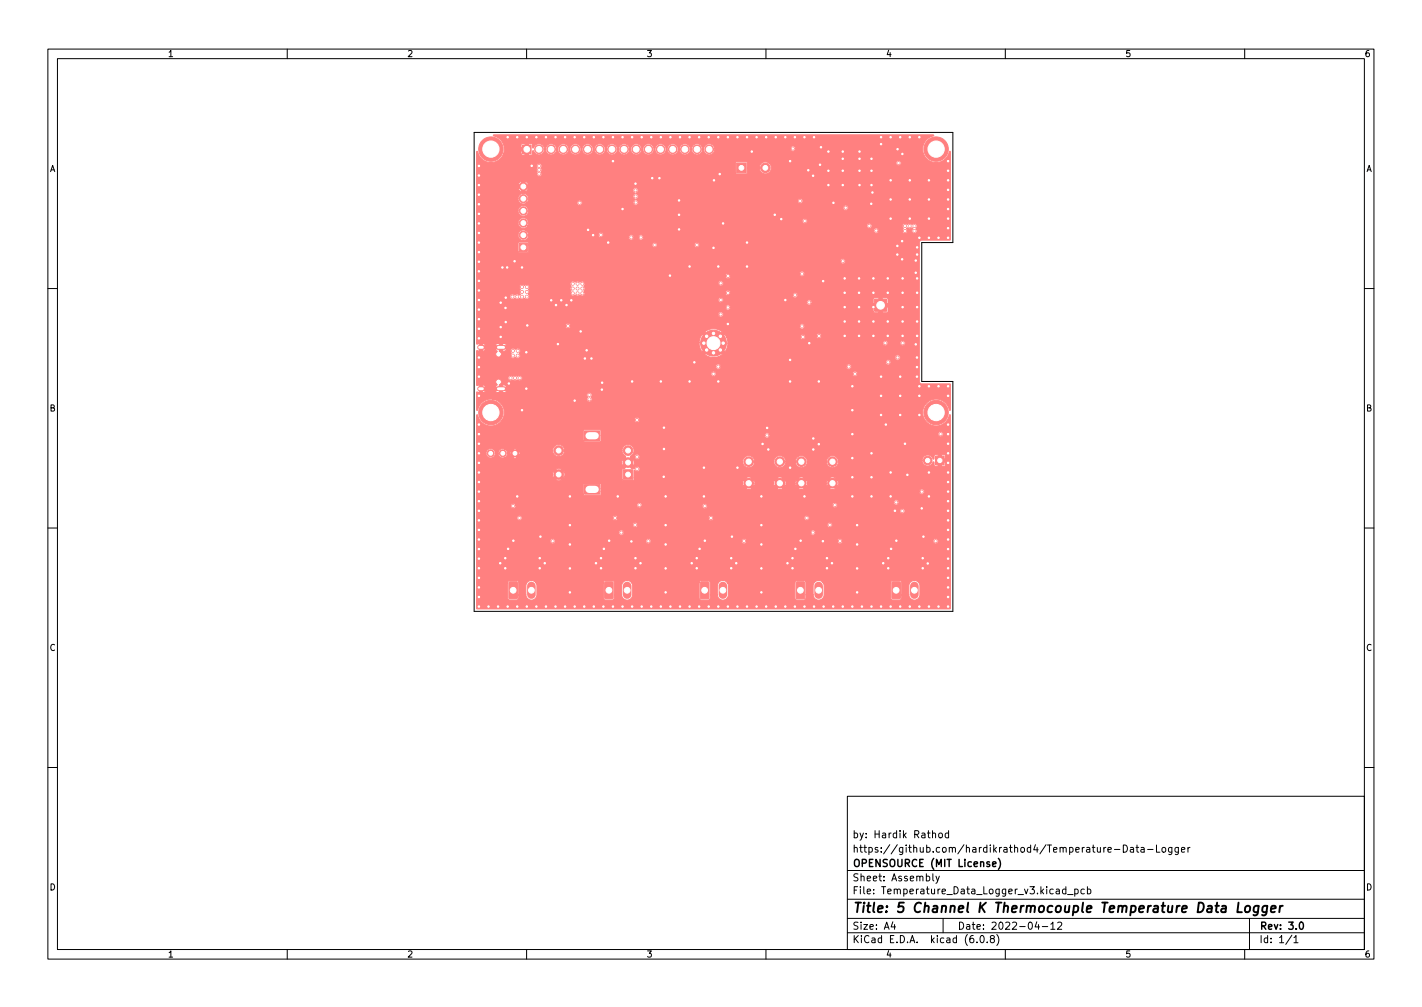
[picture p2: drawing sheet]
<svg xmlns="http://www.w3.org/2000/svg" width="297mm" height="210mm" viewBox="0 0 297 210" stroke-linecap="round" stroke-linejoin="round" font-family="sans-serif">
<defs><g id="words">
<text font-size="2.8" x="178" y="190.6">Title: 5 Channel K Thermocouple Temperature Data Logger</text>
<g font-size="2.1">
<text x="178" y="178">https://github.com/hardikrathod4/Temperature-Data-Logger</text>
<text x="178" y="175">by: Hardik Rathod</text>
<text x="178" y="184">Sheet: Assembly</text>
<text x="178" y="181">OPENSOURCE (MIT License)</text>
<text x="178" y="186.7">File: Temperature_Data_Logger_v3.kicad_pcb</text>
<text x="178" y="196.9">KiCad E.D.A. kicad (6.0.8)</text>
<text x="178" y="194.1">Size: A4</text>
<text x="200" y="194.1">Date: 2022-04-12</text>
<text x="263" y="194.1">Rev: 3.0</text>
<text x="263" y="196.9">Id: 1/1</text>
</g>
<g font-size="1.8">
<text x="35" y="11.9">1</text>
<text x="85" y="11.9">2</text>
<text x="135" y="11.9">3</text>
<text x="185" y="11.9">4</text>
<text x="235" y="11.9">5</text>
<text x="285" y="11.9">6</text>
<text x="10.3" y="35.9">A</text>
<text x="285.3" y="35.9">A</text>
<text x="10.3" y="85.9">B</text>
<text x="285.3" y="85.9">B</text>
<text x="10.3" y="135.9">C</text>
<text x="285.3" y="135.9">C</text>
<text x="10.3" y="185.9">D</text>
<text x="285.3" y="185.9">D</text>
<text x="35" y="199.9">1</text>
<text x="85" y="199.9">2</text>
<text x="135" y="199.9">3</text>
<text x="185" y="199.9">4</text>
<text x="235" y="199.9">5</text>
<text x="285" y="199.9">6</text>
</g>
</g></defs>
<g fill="none" stroke="#000" stroke-width=".21">
<path d="M10 10.2h277v190.1h-277zM12 12.2h273v186.1h-273zM60 10.2v2M110 10.2v2M160 10.2v2M210 10.2v2M260 10.2v2M99 27.6h100v23h-6.5v29h6.5v48h-100zM10 60.2h2M285 60.2h2M10 110.2h2M285 110.2h2"/>
<path d="M10 160.2h2M177 166.3h108v32h-108zM194.8 174.1l.2-.2 .4 .1v.9M196.2 174l.4-.1 .3 .3v.4l-.3 .3h-.4l-.1-.3zM198.1 174l-.4-.1-.3 .3 .2 .7h.5M198.1 173.4v1.5M232.8 177.4h1.1M234.6 176.4a.76 .76 0 0 1 .9 .8 .76 .76 0 0 1-.9 .7zM236.1 177h.6l.1 .9M236.8 177.3l-.5 .1-.2 .2 .2 .3h.5M237.3 176.9h.6M237.5 176.4v1.3l.4 .2"/>
<path d="M238.4 177h.5l.1 .9M239 177.3l-.5 .1-.2 .2 .2 .3h.5M239.7 177.4h1.2M241.6 176.4v1.5h.7M242.9 177l.3-.1 .3 .3v.4l-.3 .3h-.3l-.2-.3zM244.8 176.9v1.2l-.3 .3h-.4M244.8 177l-.4-.1-.3 .3 .1 .7h.6M246.1 176.9v1.2l-.2 .3h-.4M246.1 177l-.4-.1-.3 .3 .2 .7h.5M246.8 177.4l.7-.1-.1-.3-.4-.1-.2 .2 .1 .8h.5M248.1 176.9v1M248.6 176.9l-.5 .3"/>
<path d="M285 160.2h2M60 198.3v2M110 198.3v2M160 198.3v2M177 194.8h108M177 191.8h108M177 187.8h108M177 181.8h108M186.5 192.5l-.4 1h1M186.9 193v1M194.9 182.4v1.3l.2 .2M195.5 182.9l.4 1"/>
<path d="M196.2 182.9l-.5 1.4-.2 .1M197 191.8v3M204.1 196.7v.1M204.9 195.4l.2-.1a.8 .8 0 0 1 .5 .8 .8 .8 0 0 1-.5 .7 1 1 0 0 1-.2-1.4zM206.2 196.7v.1M207.1 196l-.2-.3v-.2l.2-.2 .5 .1 .1 .2-.1 .2-.6 .2-.1 .3v.4l.2 .1h.3l.3-.3v-.2l-.3-.3M208.2 195.1a1.72 1.72 0 0 1 0 2.3M210 198.3v2M216.6 192.5l-.4 1h.9M216.9 193v1M217.7 193.5h1.2M219.5 193l.4-.5v1.5"/>
<path d="M219.5 194h.9M220.9 192.7l.6-.2 .3 .5-.9 1h.9M222.6 185.7l-.4-.1-.3 .3 .2 .7h.5M222.6 185.1v1.5M223 186.8h1.1M224.5 185.7l.4-.1 .3 .3-.1 .7h-.6M224.5 185.6v1.5M226.5 185.7l-.4-.1-.3 .3 .1 .7h.6M227.1 185.7l.5-.1 .3 .3-.2 .7h-.6M227.1 185.1v1.5M260 198.3v2M261 191.8v6.5"/>
<path d="M269.9 195.3l-1.3 1.9M270.3 195.8l.4-.5v1.5M270.3 196.8h.8"/>
</g>
<path d="M208.6 179.2a1.72 1.72 0 0 1 0 2.3M207.3 180.4l.8-.1-.1-.3-.4-.1-.3 .2 .1 .8h.6M271.6 192.6l.2-.1a.8 .8 0 0 1 .5 .8 .8 .8 0 0 1-.5 .7 1 1 0 0 1-.2-1.4z" fill="none" stroke="#000" stroke-width=".3"/>
<path d="M258.7 188.5l-.2 2h.9M260.2 189.3l.1-.1a.5 .5 0 0 1 .9 .3l-.1 .6-.2 .3a.5 .5 0 0 1-.9-.3zM262.9 189.2a.66 .66 0 0 0-1 .3l-.1 .6 .2 .3h.8M262.9 189.1l-.2 1.6-.4 .4-.5-.1M264.7 189.2a.66 .66 0 0 0-1 .3v.6l.1 .3h.8M264.7 189.1l-.2 1.6-.4 .4-.5-.1M265.5 189.8l1-.2-.1-.4-.5-.1-.4 .3v1h.8M267.4 189.1l-.2 1.4M268 189.1l-.4 .1-.3 .3" fill="none" stroke="#000" stroke-width=".4"/>
<g fill="#ff8080" stroke="#ff8080" stroke-width=".21">
<path d="M146.4 121.5l1.4-.1 .3 .2v3.2l-.2 .2h-1.4l-.2-.1z"/>
<path d="M195.4 95.2h1.8v1.8h-1.8z"/>
<path d="M153.9 34h2v2h-2z"/>
<path d="M108.5 50.8h1.7v1.7h-1.7z"/>
<path d="M106.4 121.5l1.4-.1 .3 .2v3.2l-.2 .2h-1.4l-.2-.1z"/>
<path d="M109.1 30.3h1.8v1.8h-1.8z"/>
<path d="M126.4 121.5l1.4-.1 .3 .2v3.2l-.2 .2h-1.4l-.2-.1z"/>
<path d="M182.7 62.5h2.5v2.5h-2.5z"/>
<path d="M166.4 121.5l1.4-.1 .3 .2v3.2l-.2 .2h-1.4l-.2-.1z"/>
<path d="M186.4 121.5l1.4-.1 .3 .2v3.2l-.2 .2h-1.4l-.2-.1z"/>
<path d="M130.2 98.1h2v2h-2z"/>
<path d="M122.1 90h3.2v2h-3.2z"/>
<path d="M122.1 101.2h3.2v2h-3.2z"/>
<path d="M99.6 31.6l.2 .1a2.8 2.8 0 0 0 2.5 2.2 2.8 2.8 0 0 0 2.9-1.8h3.6l.3 .3h1.9l.2-.2 .1-.7 .2 .1a1.16 1.16 0 0 0 1.1 .7 1.16 1.16 0 0 0 1.1-.9l.1-.2h.1a1.17 1.17 0 0 0 1 1.1 1.17 1.17 0 0 0 1.3-.7l.1-.4h.2a1.17 1.17 0 0 0 .9 1.1 1.17 1.17 0 0 0 1.3-.7l.1-.4h.2a1.17 1.17 0 0 0 1 1.1 1.17 1.17 0 0 0 1.3-.7l.1-.4h.2a1.17 1.17 0 0 0 .9 1.1 1.17 1.17 0 0 0 1.3-.7l.1-.4h.2a1.17 1.17 0 0 0 1 1.1 1.17 1.17 0 0 0 1.2-.7l.2-.4h.1a1.17 1.17 0 0 0 1 1.1 1.17 1.17 0 0 0 1.3-.7l.1-.4h.2a1.17 1.17 0 0 0 .9 1.1 1.17 1.17 0 0 0 1.3-.7l.1-.4h.2a1.17 1.17 0 0 0 1 1.1 1.17 1.17 0 0 0 1.3-.7l.1-.4h.2a1.17 1.17 0 0 0 .9 1.1 1.17 1.17 0 0 0 1.3-.7l.1-.4h.2a1.17 1.17 0 0 0 1 1.1 1.17 1.17 0 0 0 1.2-.7l.2-.4h.1a1.17 1.17 0 0 0 1 1.1 1.17 1.17 0 0 0 1.3-.7l.1-.4h.2a1.17 1.17 0 0 0 .9 1.1 1.17 1.17 0 0 0 1.3-.7l.1-.4h.2a1.17 1.17 0 0 0 1 1.1 1.17 1.17 0 0 0 1.3-.7l.1-.4h.2a1.17 1.17 0 0 0 .9 1.1 1.17 1.17 0 0 0 1.3-.7l.1-.6h15.8a.56 .56 0 0 0 .8 .5 .56 .56 0 0 0 .1-.9 .56 .56 0 0 0-.9 .3v.1h-15.8a1.19 1.19 0 0 0-1.3-1 1.19 1.19 0 0 0-1.1 1.2l-.1-.1a1.21 1.21 0 0 0-1.2-1.1 1.21 1.21 0 0 0-1.2 1.2l-.2-.1a1.21 1.21 0 0 0-1.2-1.1 1.21 1.21 0 0 0-1.2 1.2l-.1-.1a1.21 1.21 0 0 0-1.2-1.1 1.21 1.21 0 0 0-1.2 1.2l-.1-.1a1.21 1.21 0 0 0-1.3-1.1 1.21 1.21 0 0 0-1.1 1.2l-.2-.1a1.21 1.21 0 0 0-1.2-1.1 1.21 1.21 0 0 0-1.2 1.2l-.1-.1a1.21 1.21 0 0 0-1.2-1.1 1.21 1.21 0 0 0-1.2 1.2l-.2-.1a1.21 1.21 0 0 0-1.2-1.1 1.21 1.21 0 0 0-1.2 1.2l-.1-.1a1.21 1.21 0 0 0-1.2-1.1 1.21 1.21 0 0 0-1.2 1.2l-.1-.1a1.21 1.21 0 0 0-1.3-1.1 1.21 1.21 0 0 0-1.1 1.2l-.2-.1a1.21 1.21 0 0 0-1.2-1.1 1.21 1.21 0 0 0-1.2 1.2l-.1-.1a1.21 1.21 0 0 0-1.2-1.1 1.21 1.21 0 0 0-1.2 1.2l-.2-.1a1.21 1.21 0 0 0-1.2-1.1 1.21 1.21 0 0 0-1.2 1.2l-.1-.1a1.21 1.21 0 0 0-1.2-1.1 1.21 1.21 0 0 0-1.2 1.2l-.1-.1a1.21 1.21 0 0 0-1.1-1.1 1.21 1.21 0 0 0-1.3 .9l-.3-.9h-.7v2.4h-.7v-.9h-.9v.6h-3.6l.1-1.3h4.4v-.8h-.7l-.2 .8h-3.5a2.99 2.99 0 0 0-2.3-2.5l.2-.2h91.7l.1 .3a2.83 2.83 0 0 0-1.3 4.8 2.83 2.83 0 0 0 4.7-1.6l.1 .1v18.4h-6l-.4 .3-.1 .3v29l.5 .4 6 .1v5.4h-.2a2.81 2.81 0 0 0-4.4-1.7 2.81 2.81 0 0 0 .2 4.7 2.81 2.81 0 0 0 4.2-2l.2 .1v40.4h-98.8l-.2-.1v-5.3h6.5v3.1l.4 .5 1.7-.1 .2-.3v-.7h1.6v.2a1.15 1.15 0 0 0 1.2 .9 1.15 1.15 0 0 0 1.1-1.1v-1.9l-.3-.6h14.1v3.1l.3 .4h1.8l.2-.3v-.7h1.6v.2a1.15 1.15 0 0 0 1.2 .9 1.15 1.15 0 0 0 1.1-1.1l-.1-2.1-.2-.4h14.1v3.1l.3 .4h1.8l.2-.3v-.7h1.6v.2a1.15 1.15 0 0 0 1.2 .9 1.15 1.15 0 0 0 1.1-1.1v-1.9l-.3-.6h14.1v3.1l.3 .4h1.8l.2-.3v-.7h1.6v.2a1.15 1.15 0 0 0 1.2 .9 1.15 1.15 0 0 0 1.1-1.1v-1.9l-.3-.6h14.1v3.1l.3 .4h1.8l.2-.3v-.7h1.6v.2a1.15 1.15 0 0 0 1.2 .9 1.15 1.15 0 0 0 1.1-1.1l-.1-2.1a1.15 1.15 0 0 0-1.2-.9 1.15 1.15 0 0 0-1 1.1v1.9h-1.6v-2.6l-.3-.4h-1.6l-.4 .5h-14.1a1.15 1.15 0 0 0-1.2-.5 1.15 1.15 0 0 0-.8 1.1v1.9h-1.6v-2.6l-.3-.4h-1.6l-.4 .5h-14.1a1.15 1.15 0 0 0-1.2-.5 1.15 1.15 0 0 0-.8 1.1v1.9h-1.6v-2.6l-.3-.4h-1.6l-.4 .5h-14.1a1.15 1.15 0 0 0-1.2-.5 1.15 1.15 0 0 0-.8 1.1v1.9h-1.6v-2.6l-.3-.4h-1.6l-.4 .5-14.1-.1a1.15 1.15 0 0 0-1.3-.3 1.15 1.15 0 0 0-.7 1v1.9h-1.6v-2.6l-.3-.4h-1.6l-.4 .5h-6.5v-8.7h15.4a.56 .56 0 0 0 .5 .6 .56 .56 0 0 0 .6-.6h18.9v.1a.56 .56 0 0 0 .6 .4 .56 .56 0 0 0 .5-.5h18.9v.1a.56 .56 0 0 0 .6 .4 .56 .56 0 0 0 .5-.5h18.9v.1a.56 .56 0 0 0 .6 .4 .56 .56 0 0 0 .5-.5h18.9v.1a.56 .56 0 0 0 .9 .3 .56 .56 0 0 0-.1-.9 .56 .56 0 0 0-.8 .5h-18.9v-.1a.56 .56 0 0 0-.6-.5 .56 .56 0 0 0-.5 .6h-18.9v-.1a.56 .56 0 0 0-.6-.5 .56 .56 0 0 0-.5 .6h-18.9v-.1a.56 .56 0 0 0-.6-.5 .56 .56 0 0 0-.5 .6h-18.9v-.1a.56 .56 0 0 0-.6-.5 .56 .56 0 0 0-.5 .6h-15.4v-1.8h29.7l.1 .1a.56 .56 0 0 0 .6 .4 .56 .56 0 0 0 .4-.5h38.9l.1 .1a.56 .56 0 0 0 .8 .3 .56 .56 0 0 0-.1-.9 .56 .56 0 0 0-.8 .5h-38.9v-.1a.56 .56 0 0 0-.6-.5 .56 .56 0 0 0-.5 .6h-29.7v-1.6h32.6l.1 .1a.56 .56 0 0 0 .6 .4 .56 .56 0 0 0 .4-.5h39.6v.1a.56 .56 0 0 0 .9 .3 .56 .56 0 0 0-.2-.9 .56 .56 0 0 0-.7 .5h-39.6v-.1a.56 .56 0 0 0-.6-.5 .56 .56 0 0 0-.5 .6h-32.6v-1.5h8.5v.2a.56 .56 0 0 0 .6 .4 .56 .56 0 0 0 .5-.6h18.8l.1 .2a.55 .55 0 0 0 .6 .4 .55 .55 0 0 0 .4-.5h18.9v.1a.55 .55 0 0 0 .7 .4 .55 .55 0 0 0 .4-.6h18.9l.1 .2a.56 .56 0 0 0 .8 .3 .56 .56 0 0 0-.1-1 .56 .56 0 0 0-.8 .5h-18.9v-.1a.56 .56 0 0 0-.6-.4 .56 .56 0 0 0-.5 .6l-18.9-.1a.56 .56 0 0 0-.5-.5 .56 .56 0 0 0-.6 .5h-18.8l-.1-.1a.56 .56 0 0 0-.6-.4 .56 .56 0 0 0-.4 .5h-8.5v-1.4h88.4l.1 .1a.56 .56 0 0 0 .8 .3 .56 .56 0 0 0-.1-.9 .56 .56 0 0 0-.8 .5h-88.4v-1.1h7.2v.2a.55 .55 0 0 0 .7 .4 .55 .55 0 0 0 .3-.7h25.3v.1a.55 .55 0 0 0 .5 .4 .55 .55 0 0 0 .6-.3h12.5l.1 .1a.55 .55 0 0 0 .7 .4 .55 .55 0 0 0 .3-.7h26.1v.1a.56 .56 0 0 0 .9 .3 .56 .56 0 0 0-.1-.9 .56 .56 0 0 0-.8 .5l-26.1-.1a.56 .56 0 0 0-.6-.3 .56 .56 0 0 0-.5 .6l-12.5-.1a.56 .56 0 0 0-.5-.7 .56 .56 0 0 0-.6 .6l-25.3-.1a.56 .56 0 0 0-.6-.3 .56 .56 0 0 0-.4 .5h-7.2v-.7h87.2v.1a.56 .56 0 0 0 .9 .3 .56 .56 0 0 0-.1-.9 .56 .56 0 0 0-.8 .5h-87.2v-1.7h22.3l.3 .2h3.2l.2-.1v-.7h66.5a.56 .56 0 0 0 .8 .6 .56 .56 0 0 0 .1-1 .56 .56 0 0 0-.9 .3v.1h-66.5v-.6h30.3l.6 .2 .6-.2h5.3l.6 .2 .6-.2h3.3l.6 .2 .6-.2h5.3l.6 .2 .6-.2-.6-.6-.6 .6h-5.3l-.6-.6-.6 .6h-3.3l-.6-.6-.6 .6h-5.3l-.6-.6-.6 .6h-30.3v-.8l-.1-.3h-3.3l-.3 .3v2h-22.3v-2.3h55.6l.2 .6 .6-.6h1l.6 .6 .2-.6h3.9l.2 .6 .6-.6h1l.6 .6 .2-.6h1.9l.2 .6 .6-.6h1l.6 .6 .2-.6h3.9l.2 .6 .6-.6h1l.6 .6 .2-.6-.2-.6-.6 .6h-1l-.6-.6-.2 .6h-3.9l-.2-.6-.6 .6h-1l-.6-.6-.2 .6h-1.9l-.2-.6-.6 .6h-1l-.6-.6-.2 .6h-3.9l-.2-.6-.6 .6h-1l-.6-.6-.2 .6h-55.6v-.7h16.6l.6 .2 .6-.2-.1-.1h12.7l.3 .2h2l.2-.1v-.4h23.4l.6 .6 .6-.6h5.3l.6 .6 .6-.6h3.3l.6 .6 .6-.6h5.3l.6 .6 .6-.6-.6-.2-.6 .2h-5.3l-.6-.2-.6 .2h-3.3l-.6-.2-.6 .2h-5.3l-.6-.2-.6 .2h-23.4v-1.5l.2-.1a.57 .57 0 0 0 .9 .2 .57 .57 0 0 0-.1-.9 .57 .57 0 0 0-.9 .4l-.6-.1-.7-.7-.7 .7-.5 .1-.1 2.2h-12.7l-.5-.5-.6 .6h-16.6v-1.1h15.9l.2 .6 .6-.6h1l.6 .6 .2-.6-.2-.7-.6 .7h-1l-.6-.7-.2 .7h-15.9v-1.2h16.6l.6 .7 .6-.7-.6-.1-.6 .1h-16.6v-1.3h30.4l.2 .6 .6-.6h1l.6 .6 .2-.8h22.6l.1 .4a1.25 1.25 0 0 0 1.4 .8 1.25 1.25 0 0 0 1-1.2h4l.1 .4a1.25 1.25 0 0 0 1.4 .8 1.25 1.25 0 0 0 1-1.2h2l.1 .4a1.25 1.25 0 0 0 1.4 .8 1.25 1.25 0 0 0 1-1.2h4l.1 .4a1.25 1.25 0 0 0 1.5 .8 1.25 1.25 0 0 0 .9-1.5h17.5v.2a1.15 1.15 0 0 0 1.1 1 1.15 1.15 0 0 0 1.2-.8h.2v.6l.3 .2h1.9l.2-.2v-.6h-.8v.8h-.7v-1.5h1.5l-.1-.8h-.7v.8h-.7v-.8h-.7l-.2 .2v.6h-.2a1.17 1.17 0 0 0-1.3-.8 1.17 1.17 0 0 0-1 1.1h-17.5v-.1a1.26 1.26 0 0 0-1.4-.8 1.26 1.26 0 0 0-1.1 1.2h-4v-.2a1.26 1.26 0 0 0-1.3-1.1 1.26 1.26 0 0 0-1.2 1.3h-2v-.2a1.26 1.26 0 0 0-1.3-1.1 1.26 1.26 0 0 0-1.2 1.3h-4v-.2a1.26 1.26 0 0 0-1.3-1.1 1.26 1.26 0 0 0-1.2 1.3h-22.6l-.2-.5-.6 .7h-1l-.6-.7-.2 .7h-30.4v-2h2a.97 .97 0 0 0 1 1 .97 .97 0 0 0 1-1h.6a.97 .97 0 0 0 1.2 1h2.6l-.3-.5-.5 .5h-1.8l.5-.4 .2-.6h.5l.1 .5 .5-.5h1l.4 .5 .1-.4-.1-.5-.4 .4h-1l-.5-.4-.1 .4h-.5l-.2-.5-.5-.4h1.8l.5 .4h7.8a1.26 1.26 0 0 0 1.3 1.2 1.26 1.26 0 0 0 1.2-1.2h12l.2 .6 .6 .5-.1 .3 .6 .6 .6-.6-.1-.1h.8l.1 .1a.56 .56 0 0 0 .8 .3 .56 .56 0 0 0-.1-.9 .56 .56 0 0 0-.8 .5h-.8v-.2a1.26 1.26 0 0 0 .2-2.2 1.26 1.26 0 0 0-2 1.1h-12v-.2a1.26 1.26 0 0 0-1.3-1.1 1.26 1.26 0 0 0-1.2 1.3h-7.8l.4-.4h-2.8a.98 .98 0 0 0-1.1 .6v.3h-.6l-.1-.1a.98 .98 0 0 0-1-.8 .98 .98 0 0 0-.9 .9h-2v-2.6h22.3l.3 .2h3.2l.2-.2v-1.1h34.2a.55 .55 0 0 0 .7 .6 .55 .55 0 0 0 .3-.9h35.2v.2a.56 .56 0 0 0 .9 .3 .56 .56 0 0 0-.1-1 .56 .56 0 0 0-.8 .5h-35.2a.56 .56 0 0 0-.6-.2 .56 .56 0 0 0-.4 .5h-34.2v-.9l-.1-.3h-3.3l-.3 .3v2h-22.3v-5.3l.3-.1a2.82 2.82 0 0 0 2.2 2.3 2.82 2.82 0 0 0 2.9-1.2h27.6v.1a.56 .56 0 0 0 .9 .3 .56 .56 0 0 0-.1-.9 .56 .56 0 0 0-.8 .5h-27.6l.3-.8a2.8 2.8 0 0 0-2.2-3.5h19.6v.1a.59 .59 0 0 0 .9 .3 .59 .59 0 0 0 0-.9 .59 .59 0 0 0-.1-.9 .59 .59 0 0 0-.8 .2 .59 .59 0 0 0 .1 .8l-.1 .4-20-.1a2.93 2.93 0 0 0-2.9 2.4l-.2-.1 .1-3.8 1.2 .2 .5-.2 .2-.3h1.9l.5 .5h1.3l.5-.2 .2-.3h-.9v.5h-.7v-.5h-3.5v.4h-.7v-1.1h5.8l-.2-.3-.5-.1h-.2v.4h-.7v-.4a.6 .6 0 0 0 .5-.8 .6 .6 0 0 0-.9-.3 .6 .6 0 0 0-.2 .8l.2 .2-.5 .5h-1.9l-.2-.3-.5-.1v.4h-.7v-.4h-.5l-.1-1.5h6.6a.56 .56 0 0 0 .3 .6 .56 .56 0 0 0 .6-.2 1.04 1.04 0 0 0 1.1 0 .56 .56 0 0 0 .8 0 .56 .56 0 0 0 0-.7 .56 .56 0 0 0-.8 0 1.04 1.04 0 0 0-1.1 0 .56 .56 0 0 0-.6-.2 .56 .56 0 0 0-.3 .5h-6.6v-.9h49v.2a.56 .56 0 0 0 .6 .4 .56 .56 0 0 0 .5-.6h28.4l.1 .2a.56 .56 0 0 0 .8 .3 .56 .56 0 0 0-.1-1 .56 .56 0 0 0-.8 .5h-28.4v-.1a.56 .56 0 0 0-.6-.4 .56 .56 0 0 0-.5 .5h-49v-1.5h50v.2a.56 .56 0 0 0 .6 .4 .56 .56 0 0 0 .5-.6h26.1l.1 .2a.56 .56 0 0 0 .8 .3 .56 .56 0 0 0-.1-1 .56 .56 0 0 0-.8 .5h-26.1v-.1a.56 .56 0 0 0-.6-.4 .56 .56 0 0 0-.5 .5h-50v-.9h85.5v.2a.56 .56 0 0 0 .9 .3 .56 .56 0 0 0-.1-1 .56 .56 0 0 0-.8 .5h-85.5l.1-2.4 1.2 .1 .5-.1 .2-.3h1.9l.5 .5a.59 .59 0 0 0-.2 1 .59 .59 0 0 0 1-.2h1.9v.2a.86 .86 0 0 0 1.1 .2 .55 .55 0 0 0 .8 .1 .55 .55 0 0 0 .1-.7h38.6l.9 .5 1 .2 37.8-.1a.56 .56 0 0 0 .8 .6 .56 .56 0 0 0 .1-1 .56 .56 0 0 0-.8 .3l-.1 .1h-37.8l1-.1 .8-.5-1.9-1.9-1.8 1.9h-38.6l-.1-.2a.59 .59 0 0 0 .1-.9 .59 .59 0 0 0-.9 0 .62 .62 0 0 0-.9-.1 .62 .62 0 0 0 0 1l-.2 .4h-1.9v-.4l-.4-.5h1.1l.5-.4h-.9v.4h-.7v-.4h-3.5v.4h-.7v-1.1h5.8l-.5-.5h-.4v.5h-.7v-.5l-.6 .1-.3 .4h-1.9l-.2-.3-.5-.2v.5h-.7v-.5l-.5 .2-.1-.3h46.5l.2 1 .5 .9 1.8-1.9h1l1.9 1.9 .5-1 .1-.9h32.4a.56 .56 0 0 0 .5 .6 .56 .56 0 0 0 .6-.6h2.5v.2a.56 .56 0 0 0 .9 .3 .56 .56 0 0 0-.1-1 .56 .56 0 0 0-.8 .5h-2.5v-.1a.56 .56 0 0 0-.6-.4 .56 .56 0 0 0-.5 .5h-32.4l-.3-1.3h15.4a.55 .55 0 0 0 .7 .6 .55 .55 0 0 0 .4-.8h2.3v.2a.56 .56 0 0 0 .9 .3 .56 .56 0 0 0-.1-1 .56 .56 0 0 0-.8 .5h-2.3a.56 .56 0 0 0-.7-.3 .56 .56 0 0 0-.4 .5h-15.4l-.3-.5-1.9 1.8h-1l-1.8-1.8-.5 .7-.2 1.1h-46.5v-2.3h47.7l1.8 1.8 1.9-1.8a2.98 2.98 0 0 0-3.7 0h-47.7v-1.3h18.6v.2a.55 .55 0 0 0 .6 .4 .55 .55 0 0 0 .5-.5h47.8v.2a.56 .56 0 0 0 .9 .3 .56 .56 0 0 0-.1-1 .56 .56 0 0 0-.8 .5l-47.8-.1a.56 .56 0 0 0-.6-.5 .56 .56 0 0 0-.5 .5h-18.6v-2.4h50.5v.2a.56 .56 0 0 0 .9 .3 .56 .56 0 0 0-.1-1 .56 .56 0 0 0-.8 .5h-50.5v-.6h82.9l.2 .3h2.6l.3-.2v-1h-1.2v1.2h-.7v-1.2h-1.2v.9h-82.9v-.8h52v.1a.56 .56 0 0 0 .9 .3 .56 .56 0 0 0-.1-.9 .56 .56 0 0 0-.8 .5h-52v-1.6h50.5l.1 .4 .4 .2 18-.1a.55 .55 0 0 0 .4 .6 .55 .55 0 0 0 .6-.3h16v-.9l-.2-.3h-1v1.2h-.7v-1.2l-1.1 .1-.1 1.1-12.8-.1a.56 .56 0 0 0-.5-.7 .56 .56 0 0 0-.6 .5h-17.7a.56 .56 0 0 0 0-.9 .56 .56 0 0 0-.8 .4h-50.5v-.7h7v.2a.55 .55 0 0 0 .9 .2h.2a.55 .55 0 0 0 .8 0h.2a.55 .55 0 0 0 .8 0h.1a.62 .62 0 0 0 .9 0 .62 .62 0 0 0 0-.9l.1-.2h8.6a.71 .71 0 0 0 1.1 .4 .68 .68 0 0 0 1 0 .55 .55 0 0 0 .7 .1 .55 .55 0 0 0 .3-.6h29.3l.1 .4 .4 .2 13.5-.1a.56 .56 0 0 0 .8 .6 .56 .56 0 0 0 .1-1 .56 .56 0 0 0-.8 .3l-.1 .1h-13.2a.55 .55 0 0 0 0-.9 .55 .55 0 0 0-.8 .4h-29.3l-.2-.5a.55 .55 0 0 0 0-.8l.2-.7h27.8a.56 .56 0 0 0 .8 .6 .56 .56 0 0 0 .1-1 .56 .56 0 0 0-.9 .3v.1h-27.8a.83 .83 0 0 0-1.1-.2 .75 .75 0 0 0-1 0 .6 .6 0 0 0-.9 0 .6 .6 0 0 0 .1 .9 .77 .77 0 0 0 0 1l-.2 .4h-8.6l.1-.3a.69 .69 0 0 1 0-1 .66 .66 0 0 0-1.1-.3 .6 .6 0 0 0-.9 0 .6 .6 0 0 0 .1 .9 .75 .75 0 0 0 0 1l-.1 .1a1.18 1.18 0 0 0-1.2 0 .55 .55 0 0 0-.6-.2 .55 .55 0 0 0-.3 .5h-7v-4.3h52v.2a.55 .55 0 0 0 .9 .3 .55 .55 0 0 0-.1-1h14.7v.2a.56 .56 0 0 0 .9 .3 .56 .56 0 0 0-.1-1 .56 .56 0 0 0-.8 .5h-15l-.4 .2-.1 .3h-52v-3.1h76a.56 .56 0 0 0 .8 .6 .56 .56 0 0 0 .1-1 .56 .56 0 0 0-.9 .3v.1h-76v-2h8.7l.2 .2h1.8l.2-.2v-1.4h25.8v.2a.56 .56 0 0 0 .6 .4 .56 .56 0 0 0 .5-.6h7.7v.2a.56 .56 0 0 0 .9 .3 .56 .56 0 0 0-.1-1 .56 .56 0 0 0-.8 .5h-7.7v-.1a.56 .56 0 0 0-.6-.4 .56 .56 0 0 0-.5 .5h-25.8l-.1-.5-1.9-.1-.2 .3v1.7h-8.7v-3.4h8.7v.2a1.1 1.1 0 0 0 1.2 .9 1.1 1.1 0 0 0 1-1.2h14.5l.2 .4 .4 .2h5.8a.56 .56 0 0 0 .6 .5 .56 .56 0 0 0 .5-.5h.9v.1a.56 .56 0 0 0 .9 .3 .56 .56 0 0 0-.1-.9 .56 .56 0 0 0-.8 .5h-.9v-.2a.56 .56 0 0 0-.6-.4 .56 .56 0 0 0-.5 .6h-5.6l.1-.1a.56 .56 0 0 0 0-.9 .56 .56 0 0 0-.9 .4h-14.5l-.1-.5-.4-.4h72.6v.2a.55 .55 0 0 0 .6 .4 .55 .55 0 0 0 .5-.5h4.9v.2a.55 .55 0 0 0 .8 .3 .55 .55 0 0 0 .1-.9v-.2h.2a.75 .75 0 0 0 .9-.1l.2 .2a.56 .56 0 0 0-.1 .8 .56 .56 0 0 0 .8 .1 .56 .56 0 0 0 0-.8 .62 .62 0 0 0 0-1 .62 .62 0 0 0-.9 .1 .7 .7 0 0 0-1 0 .6 .6 0 0 0-.9 0 .6 .6 0 0 0 .1 .8l-.2 .5-4.9-.1a.56 .56 0 0 0-.6-.5 .56 .56 0 0 0-.5 .5h-72.7a1.11 1.11 0 0 0-1.6 1h-8.7v-2.6h8.7v.2a1.1 1.1 0 0 0 .9 .9 1.1 1.1 0 0 0 1.2-.5h70.7l.1 .2a.56 .56 0 0 0 .8 .3 .56 .56 0 0 0-.1-1 .56 .56 0 0 0-.8 .5h-70.7l.1-.5-.1-.5h57.2l.1 .2a.56 .56 0 0 0 .8 .3 .56 .56 0 0 0-.1-1 .56 .56 0 0 0-.8 .5h-57.2v-.1a1.11 1.11 0 0 0-1.3-.5 1.11 1.11 0 0 0-.8 1h-8.7v-2.5h8.7v.2a1.1 1.1 0 0 0 1.5 .8 1.1 1.1 0 0 0 .5-1.6h65.9v.1a.56 .56 0 0 0 .9 .3 .56 .56 0 0 0-.1-.9 .56 .56 0 0 0-.8 .5l-66-.1a1.1 1.1 0 0 0-1.2-.3 1.1 1.1 0 0 0-.7 1h-8.7v-2.5h8.7v.2a1.1 1.1 0 0 0 1.8 .6h10.5v.2a.56 .56 0 0 0 .9 .3 .56 .56 0 0 0-.1-1 .56 .56 0 0 0-.8 .5h-10.5a1.1 1.1 0 0 0-.2-1.8 1.1 1.1 0 0 0-1.6 1h-8.7v-2.2h8.7l.2 .4 .6 .3h.7l.5-.3h22l.5 .7a.68 .68 0 0 0-.5 .6 .68 .68 0 0 0 .5 .7 .57 .57 0 0 0-.5 .6 .57 .57 0 0 0 .7 .5 .57 .57 0 0 0 .4-.8h33.3v.1a.56 .56 0 0 0 .9 .3 .56 .56 0 0 0-.1-.9 .56 .56 0 0 0-.8 .5h-33.3l-.4-.4a.63 .63 0 0 0 .4-.6 .63 .63 0 0 0-.4-.6 .57 .57 0 0 0 .2-1 .57 .57 0 0 0-.9 .3h-22l.2-.4h-.7v.7h-.7v-.7h-9.5v-.7h10.9l-.2-.4-.5-.3v.7h-.7v-.7l-.5 .2-.3 .5h-8.7v-2.3h12.6a.55 .55 0 0 0 .6 .5 .55 .55 0 0 0 .5-.7h40.4l.2 .2h2.1l.2-.2v-1.1h2.5a1.25 1.25 0 0 0 1.8 1.2 1.25 1.25 0 0 0 .2-2.2h26.5l.1 .2a.56 .56 0 0 0 .8 .3 .56 .56 0 0 0-.1-1 .56 .56 0 0 0-.8 .5h-26.6a1.26 1.26 0 0 0-1.9 1h-2.5v-1l-.1-.2h-2.2l-.2 .2v2.1h-40.4l-.1-1a.61 .61 0 0 0 0-.8 .61 .61 0 0 0-.9 0 .61 .61 0 0 0 0 .8l-.1 1.2h-12.6z"/>
<circle cx="193.8" cy="96.1" r=".9"/>
<circle cx="159.9" cy="35" r="1"/>
<circle cx="102.5" cy="94.6" r=".72"/>
<circle cx="105" cy="94.6" r=".72"/>
<circle cx="107.6" cy="94.6" r=".72"/>
<circle cx="173.9" cy="100.9" r="1"/>
<circle cx="167.4" cy="100.9" r="1"/>
<circle cx="167.4" cy="96.4" r="1"/>
<circle cx="173.9" cy="96.4" r="1"/>
<circle cx="109.3" cy="49.1" r=".85"/>
<circle cx="109.3" cy="46.6" r=".85"/>
<circle cx="109.3" cy="44" r=".85"/>
<circle cx="109.3" cy="41.5" r=".85"/>
<circle cx="109.3" cy="38.9" r=".85"/>
<circle cx="112.6" cy="31.2" r=".9"/>
<circle cx="115.1" cy="31.2" r=".9"/>
<circle cx="117.7" cy="31.2" r=".9"/>
<circle cx="120.2" cy="31.2" r=".9"/>
<circle cx="122.7" cy="31.2" r=".9"/>
<circle cx="125.3" cy="31.2" r=".9"/>
<circle cx="127.8" cy="31.2" r=".9"/>
<circle cx="130.4" cy="31.2" r=".9"/>
<circle cx="132.9" cy="31.2" r=".9"/>
<circle cx="135.4" cy="31.2" r=".9"/>
<circle cx="138" cy="31.2" r=".9"/>
<circle cx="140.5" cy="31.2" r=".9"/>
<circle cx="143.1" cy="31.2" r=".9"/>
<circle cx="145.6" cy="31.2" r=".9"/>
<circle cx="148.1" cy="31.2" r=".9"/>
<circle cx="102.5" cy="31.1" r="2.55"/>
<circle cx="195.5" cy="31.1" r="2.55"/>
<circle cx="102.5" cy="86.1" r="2.55"/>
<circle cx="195.5" cy="86.1" r="2.55"/>
<circle cx="147" cy="71.6" r=".4"/>
<circle cx="149" cy="73.7" r=".4"/>
<circle cx="147.6" cy="73.1" r=".4"/>
<circle cx="149" cy="69.6" r=".4"/>
<circle cx="150.5" cy="73.1" r=".4"/>
<circle cx="149" cy="71.6" r="2.7"/>
<circle cx="150.5" cy="70.2" r=".4"/>
<circle cx="147.6" cy="70.2" r=".4"/>
<circle cx="151.1" cy="71.6" r=".4"/>
<circle cx="131.2" cy="94.1" r="1"/>
<circle cx="131.2" cy="96.6" r="1"/>
<circle cx="116.7" cy="94.1" r="1"/>
<circle cx="116.7" cy="99.1" r="1"/>
<circle cx="156.4" cy="100.9" r="1"/>
<circle cx="162.9" cy="100.9" r="1"/>
<circle cx="156.4" cy="96.4" r="1"/>
<circle cx="162.9" cy="96.4" r="1"/>
<circle cx="120" cy="83.6" r=".3"/>
<circle cx="109" cy="85.6" r=".3"/>
<circle cx="157" cy="31.6" r=".3"/>
<circle cx="156" cy="50.6" r=".3"/>
<circle cx="169" cy="71.6" r=".3"/>
<circle cx="165" cy="97.6" r=".3"/>
<circle cx="154" cy="97.6" r=".3"/>
<circle cx="147" cy="97.6" r=".3"/>
<circle cx="186" cy="103.6" r=".3"/>
<circle cx="182" cy="103.6" r=".3"/>
<circle cx="178" cy="103.6" r=".3"/>
<circle cx="182" cy="99.6" r=".3"/>
<circle cx="178" cy="99.6" r=".3"/>
<circle cx="178" cy="95.6" r=".3"/>
<circle cx="184" cy="78.6" r=".3"/>
<circle cx="184" cy="82.6" r=".3"/>
<circle cx="184" cy="86.6" r=".3"/>
<circle cx="192" cy="86.6" r=".3"/>
<circle cx="192" cy="82.6" r=".3"/>
<circle cx="188" cy="86.6" r=".3"/>
<circle cx="188" cy="82.6" r=".3"/>
<circle cx="188" cy="78.6" r=".3"/>
<circle cx="186" cy="37.6" r=".3"/>
<circle cx="190" cy="37.6" r=".3"/>
<circle cx="190" cy="41.6" r=".3"/>
<circle cx="186" cy="41.6" r=".3"/>
<circle cx="186" cy="45.6" r=".3"/>
<circle cx="190" cy="45.6" r=".3"/>
<circle cx="194" cy="37.6" r=".3"/>
<circle cx="194" cy="41.6" r=".3"/>
<circle cx="194" cy="45.6" r=".3"/>
<circle cx="164" cy="62.6" r=".3"/>
<circle cx="165" cy="75.1" r=".3"/>
<circle cx="133.1" cy="95.4" r=".3"/>
<circle cx="176.6" cy="43.4" r=".3"/>
<circle cx="174.4" cy="105.5" r=".3"/>
<circle cx="191" cy="48.2" r=".3"/>
<circle cx="120.6" cy="60.2" r=".3"/>
<circle cx="147.2" cy="105.7" r=".3"/>
<circle cx="107.2" cy="105.6" r=".3"/>
<circle cx="121.6" cy="61.2" r=".3"/>
<circle cx="133.6" cy="105.5" r=".3"/>
<circle cx="133.1" cy="87.7" r=".3"/>
<circle cx="175.4" cy="113" r=".3"/>
<circle cx="119.6" cy="61.2" r=".3"/>
<circle cx="145.5" cy="51.1" r=".3"/>
<circle cx="195.4" cy="113" r=".3"/>
<circle cx="135.4" cy="113" r=".3"/>
<circle cx="120.6" cy="59.2" r=".3"/>
<circle cx="121.1" cy="42.3" r=".3"/>
<circle cx="120.6" cy="61.2" r=".3"/>
<circle cx="121.6" cy="60.2" r=".3"/>
<circle cx="119.6" cy="59.2" r=".3"/>
<circle cx="189" cy="47.2" r=".3"/>
<circle cx="196.5" cy="90.6" r=".3"/>
<circle cx="155.4" cy="113" r=".3"/>
<circle cx="115.4" cy="113" r=".3"/>
<circle cx="123.1" cy="82.5" r=".3"/>
<circle cx="167.2" cy="42" r=".3"/>
<circle cx="118.6" cy="68" r=".3"/>
<circle cx="160.2" cy="90.9" r=".3"/>
<circle cx="187.2" cy="104.9" r=".3"/>
<circle cx="190" cy="47.2" r=".3"/>
<circle cx="119.6" cy="60.2" r=".3"/>
<circle cx="187.7" cy="34" r=".3"/>
<circle cx="191" cy="47.2" r=".3"/>
<circle cx="165.6" cy="31" r=".3"/>
<circle cx="133.1" cy="97.9" r=".3"/>
<circle cx="133.9" cy="49.6" r=".3"/>
<circle cx="131.9" cy="49.6" r=".3"/>
<circle cx="121.6" cy="59.2" r=".3"/>
<circle cx="189" cy="48.2" r=".3"/>
<circle cx="123.1" cy="83.4" r=".3"/>
<circle cx="112.7" cy="118.6" r=".3"/>
<circle cx="144" cy="126.6" r=".3"/>
<circle cx="184" cy="30.1" r=".3"/>
<circle cx="191.6" cy="53.1" r=".3"/>
<circle cx="100" cy="62.6" r=".3"/>
<circle cx="166" cy="28.6" r=".3"/>
<circle cx="132" cy="28.6" r=".3"/>
<circle cx="189" cy="92.6" r=".3"/>
<circle cx="172" cy="126.6" r=".3"/>
<circle cx="108" cy="103.6" r=".3"/>
<circle cx="158" cy="126.6" r=".3"/>
<circle cx="140" cy="126.6" r=".3"/>
<circle cx="139" cy="109.6" r=".3"/>
<circle cx="198" cy="118.6" r=".3"/>
<circle cx="192" cy="28.6" r=".3"/>
<circle cx="118" cy="28.6" r=".3"/>
<circle cx="188.4" cy="50.3" r=".3"/>
<circle cx="182.4" cy="70.1" r=".3"/>
<circle cx="106.3" cy="80.1" r=".3"/>
<circle cx="156" cy="28.6" r=".3"/>
<circle cx="145" cy="75.6" r=".3"/>
<circle cx="142" cy="126.6" r=".3"/>
<circle cx="126" cy="28.6" r=".3"/>
<circle cx="107.5" cy="54.5" r=".3"/>
<circle cx="194" cy="49.6" r=".3"/>
<circle cx="176" cy="35.6" r=".3"/>
<circle cx="100" cy="52.6" r=".3"/>
<circle cx="150" cy="79.6" r=".3"/>
<circle cx="164.5" cy="117.6" r=".3"/>
<circle cx="100" cy="74.6" r=".3"/>
<circle cx="171" cy="79.6" r=".3"/>
<circle cx="198" cy="114.6" r=".3"/>
<circle cx="152.7" cy="118.6" r=".3"/>
<circle cx="124" cy="126.6" r=".3"/>
<circle cx="148" cy="28.6" r=".3"/>
<circle cx="141.8" cy="47.9" r=".3"/>
<circle cx="198" cy="124.6" r=".3"/>
<circle cx="136" cy="28.6" r=".3"/>
<circle cx="104.5" cy="117.6" r=".3"/>
<circle cx="191.6" cy="58.1" r=".3"/>
<circle cx="179" cy="123.7" r=".3"/>
<circle cx="191.6" cy="64.1" r=".3"/>
<circle cx="186" cy="126.6" r=".3"/>
<circle cx="179.5" cy="38.6" r=".3"/>
<circle cx="179.5" cy="33.1" r=".3"/>
<circle cx="164" cy="126.6" r=".3"/>
<circle cx="100" cy="50.6" r=".3"/>
<circle cx="112.9" cy="112" r=".3"/>
<circle cx="100" cy="102.6" r=".3"/>
<circle cx="105.6" cy="62.1" r=".3"/>
<circle cx="100" cy="92.6" r=".3"/>
<circle cx="104.9" cy="55.8" r=".3"/>
<circle cx="125.5" cy="116.5" r=".3"/>
<circle cx="176.4" cy="58.1" r=".3"/>
<circle cx="152" cy="28.6" r=".3"/>
<circle cx="100" cy="56.6" r=".3"/>
<circle cx="152.9" cy="112" r=".3"/>
<circle cx="127" cy="50.6" r=".3"/>
<circle cx="138" cy="79.6" r=".3"/>
<circle cx="106" cy="28.6" r=".3"/>
<circle cx="111.1" cy="34.6" r=".3"/>
<circle cx="161.8" cy="44.8" r=".3"/>
<circle cx="146" cy="28.6" r=".3"/>
<circle cx="138.7" cy="89.3" r=".3"/>
<circle cx="167.2" cy="112.9" r=".3"/>
<circle cx="100" cy="98.6" r=".3"/>
<circle cx="112" cy="28.6" r=".3"/>
<circle cx="190" cy="28.6" r=".3"/>
<circle cx="164" cy="28.6" r=".3"/>
<circle cx="139" cy="123.7" r=".3"/>
<circle cx="198" cy="92.6" r=".3"/>
<circle cx="166.1" cy="114.6" r=".3"/>
<circle cx="138" cy="28.6" r=".3"/>
<circle cx="100" cy="38.6" r=".3"/>
<circle cx="132.7" cy="116.5" r=".3"/>
<circle cx="188.5" cy="32.1" r=".3"/>
<circle cx="198" cy="98.6" r=".3"/>
<circle cx="150" cy="126.6" r=".3"/>
<circle cx="115.1" cy="62.7" r=".3"/>
<circle cx="150.3" cy="36.3" r=".3"/>
<circle cx="171.5" cy="30.7" r=".3"/>
<circle cx="112" cy="126.6" r=".3"/>
<circle cx="125.5" cy="118.6" r=".3"/>
<circle cx="198" cy="45.6" r=".3"/>
<circle cx="139.9" cy="57.5" r=".3"/>
<circle cx="122" cy="28.6" r=".3"/>
<circle cx="182" cy="94.6" r=".3"/>
<circle cx="144" cy="55.6" r=".3"/>
<circle cx="116.5" cy="71.8" r=".3"/>
<circle cx="138.7" cy="93.7" r=".3"/>
<circle cx="128" cy="33.6" r=".3"/>
<circle cx="100" cy="104.6" r=".3"/>
<circle cx="139" cy="113.7" r=".3"/>
<circle cx="174" cy="126.6" r=".3"/>
<circle cx="100" cy="106.6" r=".3"/>
<circle cx="160.5" cy="93.8" r=".3"/>
<circle cx="185" cy="88.6" r=".3"/>
<circle cx="182" cy="33.1" r=".3"/>
<circle cx="198" cy="100.6" r=".3"/>
<circle cx="100" cy="120.6" r=".3"/>
<circle cx="168.8" cy="35.5" r=".3"/>
<circle cx="174.1" cy="42.3" r=".3"/>
<circle cx="104.6" cy="63.2" r=".3"/>
<circle cx="100" cy="96.6" r=".3"/>
<circle cx="105.6" cy="64.3" r=".3"/>
<circle cx="191.3" cy="56.9" r=".3"/>
<circle cx="198" cy="104.6" r=".3"/>
<circle cx="117.2" cy="62.7" r=".3"/>
<circle cx="188.5" cy="61.1" r=".3"/>
<circle cx="154" cy="28.6" r=".3"/>
<circle cx="104.6" cy="68.3" r=".3"/>
<circle cx="106.1" cy="114.6" r=".3"/>
<circle cx="120" cy="126.6" r=".3"/>
<circle cx="136.2" cy="37.2" r=".3"/>
<circle cx="100" cy="94.6" r=".3"/>
<circle cx="100" cy="126.6" r=".3"/>
<circle cx="180" cy="126.6" r=".3"/>
<circle cx="198" cy="110.6" r=".3"/>
<circle cx="116" cy="28.6" r=".3"/>
<circle cx="192.9" cy="112" r=".3"/>
<circle cx="162" cy="28.6" r=".3"/>
<circle cx="194" cy="103.6" r=".3"/>
<circle cx="173" cy="31.6" r=".3"/>
<circle cx="100" cy="100.6" r=".3"/>
<circle cx="178" cy="126.6" r=".3"/>
<circle cx="194" cy="98.6" r=".3"/>
<circle cx="110.1" cy="67.9" r=".3"/>
<circle cx="173" cy="38.6" r=".3"/>
<circle cx="122.8" cy="48" r=".3"/>
<circle cx="171.3" cy="34.4" r=".3"/>
<circle cx="190" cy="126.6" r=".3"/>
<circle cx="122.5" cy="73.1" r=".3"/>
<circle cx="118" cy="126.6" r=".3"/>
<circle cx="187.4" cy="53.1" r=".3"/>
<circle cx="198" cy="116.6" r=".3"/>
<circle cx="159" cy="113.7" r=".3"/>
<circle cx="188.5" cy="70.1" r=".3"/>
<circle cx="100" cy="54.6" r=".3"/>
<circle cx="100" cy="70.6" r=".3"/>
<circle cx="159" cy="123.7" r=".3"/>
<circle cx="176.4" cy="67.1" r=".3"/>
<circle cx="100" cy="42.6" r=".3"/>
<circle cx="191.6" cy="67.1" r=".3"/>
<circle cx="104" cy="126.6" r=".3"/>
<circle cx="179.4" cy="58.1" r=".3"/>
<circle cx="105.9" cy="55.8" r=".3"/>
<circle cx="100" cy="118.6" r=".3"/>
<circle cx="160" cy="28.6" r=".3"/>
<circle cx="153.8" cy="117.6" r=".3"/>
<circle cx="120" cy="28.6" r=".3"/>
<circle cx="171.9" cy="113" r=".3"/>
<circle cx="142" cy="28.6" r=".3"/>
<circle cx="106" cy="126.6" r=".3"/>
<circle cx="182.4" cy="67.1" r=".3"/>
<circle cx="119" cy="103.6" r=".3"/>
<circle cx="134" cy="28.6" r=".3"/>
<circle cx="176.4" cy="64.1" r=".3"/>
<circle cx="100" cy="48.6" r=".3"/>
<circle cx="170" cy="126.6" r=".3"/>
<circle cx="116" cy="126.6" r=".3"/>
<circle cx="179" cy="113.7" r=".3"/>
<circle cx="124.5" cy="117.6" r=".3"/>
<circle cx="179.4" cy="61.1" r=".3"/>
<circle cx="196" cy="49.6" r=".3"/>
<circle cx="198" cy="96.6" r=".3"/>
<circle cx="100" cy="76.6" r=".3"/>
<circle cx="100" cy="34.6" r=".3"/>
<circle cx="121.3" cy="69.2" r=".3"/>
<circle cx="122" cy="126.6" r=".3"/>
<circle cx="182" cy="38.6" r=".3"/>
<circle cx="192" cy="80.6" r=".3"/>
<circle cx="147" cy="103.6" r=".3"/>
<circle cx="189.5" cy="99.1" r=".3"/>
<circle cx="198" cy="35.6" r=".3"/>
<circle cx="100" cy="116.6" r=".3"/>
<circle cx="100" cy="82.6" r=".3"/>
<circle cx="100" cy="60.6" r=".3"/>
<circle cx="163.2" cy="45.7" r=".3"/>
<circle cx="158" cy="28.6" r=".3"/>
<circle cx="171.9" cy="58.7" r=".3"/>
<circle cx="176.4" cy="70.1" r=".3"/>
<circle cx="151" cy="46.6" r=".3"/>
<circle cx="176" cy="33.1" r=".3"/>
<circle cx="178" cy="80.6" r=".3"/>
<circle cx="144" cy="28.6" r=".3"/>
<circle cx="198" cy="94.6" r=".3"/>
<circle cx="182" cy="35.6" r=".3"/>
<circle cx="184" cy="126.6" r=".3"/>
<circle cx="145.5" cy="116.5" r=".3"/>
<circle cx="171" cy="92.7" r=".3"/>
<circle cx="194" cy="80.6" r=".3"/>
<circle cx="198" cy="49.6" r=".3"/>
<circle cx="198" cy="80.6" r=".3"/>
<circle cx="149" cy="51.7" r=".3"/>
<circle cx="119" cy="123.7" r=".3"/>
<circle cx="182.4" cy="64.1" r=".3"/>
<circle cx="130" cy="28.6" r=".3"/>
<circle cx="169.9" cy="93.8" r=".3"/>
<circle cx="179.4" cy="70.1" r=".3"/>
<circle cx="182.2" cy="40.2" r=".3"/>
<circle cx="169.9" cy="91.5" r=".3"/>
<circle cx="165.5" cy="116.5" r=".3"/>
<circle cx="182" cy="42.5" r=".3"/>
<circle cx="119.3" cy="62.7" r=".3"/>
<circle cx="132.7" cy="38.3" r=".3"/>
<circle cx="159" cy="103.6" r=".3"/>
<circle cx="192.7" cy="118.6" r=".3"/>
<circle cx="194" cy="126.6" r=".3"/>
<circle cx="139" cy="103.6" r=".3"/>
<circle cx="198" cy="43.6" r=".3"/>
<circle cx="100" cy="66.6" r=".3"/>
<circle cx="125.8" cy="79.9" r=".3"/>
<circle cx="159" cy="109.6" r=".3"/>
<circle cx="198" cy="120.6" r=".3"/>
<circle cx="179.5" cy="35.6" r=".3"/>
<circle cx="165" cy="79.6" r=".3"/>
<circle cx="160.2" cy="89.3" r=".3"/>
<circle cx="188.5" cy="58.1" r=".3"/>
<circle cx="119" cy="118.7" r=".3"/>
<circle cx="100" cy="124.6" r=".3"/>
<circle cx="123.5" cy="74.8" r=".3"/>
<circle cx="100" cy="46.6" r=".3"/>
<circle cx="179" cy="109.6" r=".3"/>
<circle cx="198" cy="88.6" r=".3"/>
<circle cx="113.8" cy="117.6" r=".3"/>
<circle cx="145.5" cy="118.6" r=".3"/>
<circle cx="100" cy="64.6" r=".3"/>
<circle cx="186" cy="28.6" r=".3"/>
<circle cx="118.3" cy="63.7" r=".3"/>
<circle cx="108" cy="126.6" r=".3"/>
<circle cx="198" cy="102.6" r=".3"/>
<circle cx="182.4" cy="58.1" r=".3"/>
<circle cx="148" cy="126.6" r=".3"/>
<circle cx="105.5" cy="116.5" r=".3"/>
<circle cx="165.5" cy="118.6" r=".3"/>
<circle cx="126" cy="126.6" r=".3"/>
<circle cx="198" cy="41.6" r=".3"/>
<circle cx="132" cy="79.6" r=".3"/>
<circle cx="176" cy="126.6" r=".3"/>
<circle cx="166" cy="126.6" r=".3"/>
<circle cx="185.5" cy="116.5" r=".3"/>
<circle cx="122.2" cy="74.8" r=".3"/>
<circle cx="198" cy="106.6" r=".3"/>
<circle cx="137.7" cy="37.2" r=".3"/>
<circle cx="154" cy="126.6" r=".3"/>
<circle cx="139" cy="118.7" r=".3"/>
<circle cx="176" cy="38.6" r=".3"/>
<circle cx="193.8" cy="117.6" r=".3"/>
<circle cx="152.7" cy="116.5" r=".3"/>
<circle cx="109.9" cy="81.1" r=".3"/>
<circle cx="100" cy="108.6" r=".3"/>
<circle cx="168" cy="28.6" r=".3"/>
<circle cx="176.4" cy="61.1" r=".3"/>
<circle cx="119" cy="113.7" r=".3"/>
<circle cx="191.5" cy="78.6" r=".3"/>
<circle cx="156" cy="55.6" r=".3"/>
<circle cx="186.1" cy="114.6" r=".3"/>
<circle cx="127.2" cy="112.9" r=".3"/>
<circle cx="100" cy="122.6" r=".3"/>
<circle cx="178" cy="90.6" r=".3"/>
<circle cx="187.4" cy="51.3" r=".3"/>
<circle cx="138.6" cy="99.5" r=".3"/>
<circle cx="172.7" cy="116.5" r=".3"/>
<circle cx="191.6" cy="51.6" r=".3"/>
<circle cx="132" cy="126.6" r=".3"/>
<circle cx="123.9" cy="49.1" r=".3"/>
<circle cx="198" cy="126.6" r=".3"/>
<circle cx="124" cy="28.6" r=".3"/>
<circle cx="198" cy="47.6" r=".3"/>
<circle cx="102" cy="126.6" r=".3"/>
<circle cx="100" cy="110.6" r=".3"/>
<circle cx="141.8" cy="41.8" r=".3"/>
<circle cx="104.6" cy="70.3" r=".3"/>
<circle cx="176" cy="31.6" r=".3"/>
<circle cx="173.8" cy="117.6" r=".3"/>
<circle cx="108" cy="28.6" r=".3"/>
<circle cx="191.3" cy="54.4" r=".3"/>
<circle cx="196" cy="126.6" r=".3"/>
<circle cx="184" cy="28.6" r=".3"/>
<circle cx="185.4" cy="70.1" r=".3"/>
<circle cx="198" cy="90.6" r=".3"/>
<circle cx="100" cy="58.6" r=".3"/>
<circle cx="152" cy="67.6" r=".3"/>
<circle cx="100" cy="36.6" r=".3"/>
<circle cx="116.1" cy="63.7" r=".3"/>
<circle cx="146" cy="126.6" r=".3"/>
<circle cx="112.7" cy="116.5" r=".3"/>
<circle cx="179" cy="118.7" r=".3"/>
<circle cx="125.7" cy="81.3" r=".3"/>
<circle cx="185.4" cy="61.1" r=".3"/>
<circle cx="100" cy="68.6" r=".3"/>
<circle cx="149.1" cy="37.6" r=".3"/>
<circle cx="165" cy="33.6" r=".3"/>
<circle cx="198" cy="39.6" r=".3"/>
<circle cx="198" cy="33.6" r=".3"/>
<circle cx="126.1" cy="114.6" r=".3"/>
<circle cx="132.7" cy="118.6" r=".3"/>
<circle cx="179.4" cy="67.1" r=".3"/>
<circle cx="191.6" cy="70.1" r=".3"/>
<circle cx="100" cy="78.6" r=".3"/>
<circle cx="188" cy="126.6" r=".3"/>
<circle cx="186.9" cy="106.6" r=".3"/>
<circle cx="196" cy="80.6" r=".3"/>
<circle cx="128" cy="126.6" r=".3"/>
<circle cx="198" cy="82.6" r=".3"/>
<circle cx="168" cy="103.6" r=".3"/>
<circle cx="150" cy="28.6" r=".3"/>
<circle cx="186" cy="98.6" r=".3"/>
<circle cx="105.6" cy="67.2" r=".3"/>
<circle cx="160" cy="126.6" r=".3"/>
<circle cx="156" cy="126.6" r=".3"/>
<circle cx="185.4" cy="67.1" r=".3"/>
<circle cx="105.5" cy="118.6" r=".3"/>
<circle cx="192.5" cy="106.1" r=".3"/>
<circle cx="100" cy="90.6" r=".3"/>
<circle cx="134" cy="126.6" r=".3"/>
<circle cx="110" cy="28.6" r=".3"/>
<circle cx="129" cy="103.6" r=".3"/>
<circle cx="169.8" cy="36.7" r=".3"/>
<circle cx="162" cy="126.6" r=".3"/>
<circle cx="100" cy="40.6" r=".3"/>
<circle cx="100" cy="88.6" r=".3"/>
<circle cx="119" cy="109.6" r=".3"/>
<circle cx="187.5" cy="31.1" r=".3"/>
<circle cx="159.3" cy="92.7" r=".3"/>
<circle cx="198" cy="37.6" r=".3"/>
<circle cx="182" cy="126.6" r=".3"/>
<circle cx="144.5" cy="117.6" r=".3"/>
<circle cx="198" cy="112.6" r=".3"/>
<circle cx="185.5" cy="118.6" r=".3"/>
<circle cx="170" cy="28.6" r=".3"/>
<circle cx="152" cy="126.6" r=".3"/>
<circle cx="198" cy="122.6" r=".3"/>
<circle cx="187.2" cy="112.9" r=".3"/>
<circle cx="191.5" cy="76.6" r=".3"/>
<circle cx="109" cy="55.8" r=".3"/>
<circle cx="188.4" cy="54.1" r=".3"/>
<circle cx="100" cy="114.6" r=".3"/>
<circle cx="179.5" cy="31.6" r=".3"/>
<circle cx="138" cy="126.6" r=".3"/>
<circle cx="128" cy="28.6" r=".3"/>
<circle cx="110" cy="126.6" r=".3"/>
<circle cx="100" cy="112.6" r=".3"/>
<circle cx="100" cy="44.6" r=".3"/>
<circle cx="140" cy="28.6" r=".3"/>
<circle cx="131.9" cy="113" r=".3"/>
<circle cx="136" cy="126.6" r=".3"/>
<circle cx="130" cy="43.6" r=".3"/>
<circle cx="159" cy="118.7" r=".3"/>
<circle cx="150" cy="55.6" r=".3"/>
<circle cx="114" cy="126.6" r=".3"/>
<circle cx="192.7" cy="116.5" r=".3"/>
<circle cx="107.2" cy="112.9" r=".3"/>
<circle cx="191.3" cy="71.9" r=".3"/>
<circle cx="179.4" cy="64.1" r=".3"/>
<circle cx="192" cy="49.6" r=".3"/>
<circle cx="133.8" cy="117.6" r=".3"/>
<circle cx="173" cy="35.6" r=".3"/>
<circle cx="198" cy="108.6" r=".3"/>
<circle cx="168" cy="126.6" r=".3"/>
<circle cx="172.7" cy="118.6" r=".3"/>
<circle cx="144" cy="79.6" r=".3"/>
<circle cx="192" cy="126.6" r=".3"/>
<circle cx="141.8" cy="44.8" r=".3"/>
<circle cx="185.4" cy="58.1" r=".3"/>
<circle cx="182.4" cy="61.1" r=".3"/>
<circle cx="147.2" cy="112.9" r=".3"/>
<circle cx="146.1" cy="114.6" r=".3"/>
<circle cx="188.5" cy="64.1" r=".3"/>
<circle cx="188" cy="28.6" r=".3"/>
<circle cx="130" cy="126.6" r=".3"/>
<circle cx="184.5" cy="117.6" r=".3"/>
<circle cx="114" cy="28.6" r=".3"/>
<circle cx="191.5" cy="74.6" r=".3"/>
<circle cx="109.9" cy="73.5" r=".3"/>
<circle cx="178" cy="85.6" r=".3"/>
<circle cx="191.6" cy="61.1" r=".3"/>
<circle cx="188.5" cy="67.1" r=".3"/>
<circle cx="109" cy="60.9" r=".3"/>
<circle cx="110" cy="60.9" r=".3"/>
<circle cx="108" cy="61.9" r=".3"/>
<circle cx="125.5" cy="49" r=".3"/>
<circle cx="110" cy="59.9" r=".3"/>
<circle cx="112.6" cy="36.3" r=".3"/>
<circle cx="107" cy="61.9" r=".3"/>
<circle cx="112.6" cy="34.6" r=".3"/>
<circle cx="109" cy="59.9" r=".3"/>
<circle cx="109" cy="61.9" r=".3"/>
<circle cx="112.6" cy="35.4" r=".3"/>
<circle cx="110" cy="61.9" r=".3"/>
<circle cx="166.1" cy="61.6" r=".3"/>
<circle cx="167.5" cy="57.1" r=".3"/>
<circle cx="167.7" cy="70.3" r=".3"/>
<circle cx="150.5" cy="62.6" r=".3"/>
<circle cx="167.5" cy="68.1" r=".3"/>
<circle cx="152" cy="61.1" r=".3"/>
<circle cx="150.5" cy="59.1" r=".3"/>
<circle cx="184.9" cy="71.6" r=".3"/>
<circle cx="152" cy="57.6" r=".3"/>
<circle cx="188.5" cy="71.6" r=".3"/>
<circle cx="150.5" cy="65.6" r=".3"/>
<circle cx="185.5" cy="75.6" r=".3"/>
<circle cx="187.5" cy="74.6" r=".3"/>
<circle cx="152" cy="64.2" r=".3"/>
<circle cx="178.6" cy="78" r=".3"/>
<circle cx="149" cy="78" r=".3"/>
<circle cx="177.3" cy="76.5" r=".3"/>
<circle cx="150" cy="76.5" r=".3"/>
<circle cx="168.1" cy="46.1" r=".3"/>
<circle cx="169" cy="63.1" r=".3"/>
<circle cx="181.6" cy="47.1" r=".3"/>
<circle cx="176" cy="54.5" r=".3"/>
<circle cx="183" cy="48.1" r=".3"/>
<circle cx="171.1" cy="70.1" r=".3"/>
<circle cx="136.7" cy="51.1" r=".3"/>
<circle cx="169.8" cy="111.2" r=".3"/>
<circle cx="173.3" cy="109.6" r=".3"/>
<circle cx="129.8" cy="111.2" r=".3"/>
<circle cx="132.7" cy="109.6" r=".3"/>
<circle cx="132.8" cy="42.3" r=".3"/>
<circle cx="132.8" cy="41" r=".3"/>
<circle cx="132.7" cy="39.7" r=".3"/>
<circle cx="128.5" cy="108.1" r=".3"/>
<circle cx="148.5" cy="108.2" r=".3"/>
<circle cx="168.5" cy="108.1" r=".3"/>
<circle cx="108.5" cy="108.1" r=".3"/>
<circle cx="188.5" cy="106.7" r=".3"/>
<circle cx="192.5" cy="102.6" r=".3"/>
<circle cx="108.1" cy="74.2" r=".3"/>
<circle cx="107.1" cy="73.2" r=".3"/>
<circle cx="106.6" cy="78.9" r=".3"/>
<circle cx="107.6" cy="78.9" r=".3"/>
<circle cx="107.1" cy="74.2" r=".3"/>
<circle cx="108.5" cy="78.9" r=".3"/>
<circle cx="108.1" cy="73.2" r=".3"/>
</g>
<path d="M111 122.3v1.8M131 122.3v1.8M151 122.3v1.8M171 122.3v1.8M191 122.3v1.8" fill="none" stroke="#ff8080" stroke-width="1.8"/>
<path d="M100.2 72.5h.6M104.1 72.5h1.1M100.2 81.2h.6M104.1 81.2h1.1" fill="none" stroke="#ff8080" stroke-width="1"/>
<g fill="#fff" stroke="#fff" stroke-width=".21">
<circle cx="120" cy="83.6" r=".15"/>
<circle cx="109" cy="85.6" r=".15"/>
<circle cx="157" cy="31.6" r=".15"/>
<circle cx="156" cy="50.6" r=".15"/>
<circle cx="169" cy="71.6" r=".15"/>
<circle cx="165" cy="97.6" r=".15"/>
<circle cx="154" cy="97.6" r=".15"/>
<circle cx="147" cy="97.6" r=".15"/>
<circle cx="186" cy="103.6" r=".15"/>
<circle cx="182" cy="103.6" r=".15"/>
<circle cx="178" cy="103.6" r=".15"/>
<circle cx="182" cy="99.6" r=".15"/>
<circle cx="178" cy="99.6" r=".15"/>
<circle cx="178" cy="95.6" r=".15"/>
<circle cx="184" cy="78.6" r=".15"/>
<circle cx="184" cy="82.6" r=".15"/>
<circle cx="184" cy="86.6" r=".15"/>
<circle cx="192" cy="86.6" r=".15"/>
<circle cx="192" cy="82.6" r=".15"/>
<circle cx="188" cy="86.6" r=".15"/>
<circle cx="188" cy="82.6" r=".15"/>
<circle cx="188" cy="78.6" r=".15"/>
<circle cx="186" cy="37.6" r=".15"/>
<circle cx="190" cy="37.6" r=".15"/>
<circle cx="190" cy="41.6" r=".15"/>
<circle cx="186" cy="41.6" r=".15"/>
<circle cx="186" cy="45.6" r=".15"/>
<circle cx="190" cy="45.6" r=".15"/>
<circle cx="194" cy="37.6" r=".15"/>
<circle cx="194" cy="41.6" r=".15"/>
<circle cx="194" cy="45.6" r=".15"/>
<circle cx="164" cy="62.6" r=".15"/>
<circle cx="165" cy="75.1" r=".15"/>
<circle cx="133.1" cy="95.4" r=".15"/>
<circle cx="176.6" cy="43.4" r=".15"/>
<circle cx="174.4" cy="105.5" r=".15"/>
<circle cx="191" cy="48.2" r=".15"/>
<circle cx="120.6" cy="60.2" r=".15"/>
<circle cx="147.2" cy="105.7" r=".15"/>
<circle cx="107.2" cy="105.6" r=".15"/>
<circle cx="121.6" cy="61.2" r=".15"/>
<circle cx="133.6" cy="105.5" r=".15"/>
<circle cx="133.1" cy="87.7" r=".15"/>
<circle cx="175.4" cy="113" r=".15"/>
<circle cx="119.6" cy="61.2" r=".15"/>
<circle cx="145.5" cy="51.1" r=".15"/>
<circle cx="195.4" cy="113" r=".15"/>
<circle cx="135.4" cy="113" r=".15"/>
<circle cx="120.6" cy="59.2" r=".15"/>
<circle cx="121.1" cy="42.3" r=".15"/>
<circle cx="120.6" cy="61.2" r=".15"/>
<circle cx="121.6" cy="60.2" r=".15"/>
<circle cx="119.6" cy="59.2" r=".15"/>
<circle cx="189" cy="47.2" r=".15"/>
<circle cx="196.5" cy="90.6" r=".15"/>
<circle cx="155.4" cy="113" r=".15"/>
<circle cx="115.4" cy="113" r=".15"/>
<circle cx="123.1" cy="82.5" r=".15"/>
<circle cx="167.2" cy="42" r=".15"/>
<circle cx="118.6" cy="68" r=".15"/>
<circle cx="160.2" cy="90.9" r=".15"/>
<circle cx="187.2" cy="104.9" r=".15"/>
<circle cx="190" cy="47.2" r=".15"/>
<circle cx="119.6" cy="60.2" r=".15"/>
<circle cx="187.7" cy="34" r=".15"/>
<circle cx="191" cy="47.2" r=".15"/>
<circle cx="165.6" cy="31" r=".15"/>
<circle cx="133.1" cy="97.9" r=".15"/>
<circle cx="133.9" cy="49.6" r=".15"/>
<circle cx="131.9" cy="49.6" r=".15"/>
<circle cx="121.6" cy="59.2" r=".15"/>
<circle cx="189" cy="48.2" r=".15"/>
<circle cx="123.1" cy="83.4" r=".15"/>
<circle cx="112.7" cy="118.6" r=".15"/>
<circle cx="144" cy="126.6" r=".15"/>
<circle cx="184" cy="30.1" r=".15"/>
<circle cx="191.6" cy="53.1" r=".15"/>
<circle cx="100" cy="62.6" r=".15"/>
<circle cx="166" cy="28.6" r=".15"/>
<circle cx="132" cy="28.6" r=".15"/>
<circle cx="189" cy="92.6" r=".15"/>
<circle cx="172" cy="126.6" r=".15"/>
<circle cx="108" cy="103.6" r=".15"/>
<circle cx="158" cy="126.6" r=".15"/>
<circle cx="140" cy="126.6" r=".15"/>
<circle cx="139" cy="109.6" r=".15"/>
<circle cx="198" cy="118.6" r=".15"/>
<circle cx="192" cy="28.6" r=".15"/>
<circle cx="118" cy="28.6" r=".15"/>
<circle cx="188.4" cy="50.3" r=".15"/>
<circle cx="182.4" cy="70.1" r=".15"/>
<circle cx="106.3" cy="80.1" r=".15"/>
<circle cx="156" cy="28.6" r=".15"/>
<circle cx="145" cy="75.6" r=".15"/>
<circle cx="142" cy="126.6" r=".15"/>
<circle cx="126" cy="28.6" r=".15"/>
<circle cx="107.5" cy="54.5" r=".15"/>
<circle cx="194" cy="49.6" r=".15"/>
<circle cx="176" cy="35.6" r=".15"/>
<circle cx="100" cy="52.6" r=".15"/>
<circle cx="150" cy="79.6" r=".15"/>
<circle cx="164.5" cy="117.6" r=".15"/>
<circle cx="100" cy="74.6" r=".15"/>
<circle cx="171" cy="79.6" r=".15"/>
<circle cx="198" cy="114.6" r=".15"/>
<circle cx="152.7" cy="118.6" r=".15"/>
<circle cx="124" cy="126.6" r=".15"/>
<circle cx="148" cy="28.6" r=".15"/>
<circle cx="141.8" cy="47.9" r=".15"/>
<circle cx="198" cy="124.6" r=".15"/>
<circle cx="136" cy="28.6" r=".15"/>
<circle cx="104.5" cy="117.6" r=".15"/>
<circle cx="191.6" cy="58.1" r=".15"/>
<circle cx="179" cy="123.7" r=".15"/>
<circle cx="191.6" cy="64.1" r=".15"/>
<circle cx="186" cy="126.6" r=".15"/>
<circle cx="179.5" cy="38.6" r=".15"/>
<circle cx="179.5" cy="33.1" r=".15"/>
<circle cx="164" cy="126.6" r=".15"/>
<circle cx="100" cy="50.6" r=".15"/>
<circle cx="112.9" cy="112" r=".15"/>
<circle cx="100" cy="102.6" r=".15"/>
<circle cx="105.6" cy="62.1" r=".15"/>
<circle cx="100" cy="92.6" r=".15"/>
<circle cx="104.9" cy="55.8" r=".15"/>
<circle cx="125.5" cy="116.5" r=".15"/>
<circle cx="176.4" cy="58.1" r=".15"/>
<circle cx="152" cy="28.6" r=".15"/>
<circle cx="100" cy="56.6" r=".15"/>
<circle cx="152.9" cy="112" r=".15"/>
<circle cx="127" cy="50.6" r=".15"/>
<circle cx="138" cy="79.6" r=".15"/>
<circle cx="106" cy="28.6" r=".15"/>
<circle cx="111.1" cy="34.6" r=".15"/>
<circle cx="161.8" cy="44.8" r=".15"/>
<circle cx="146" cy="28.6" r=".15"/>
<circle cx="138.7" cy="89.3" r=".15"/>
<circle cx="167.2" cy="112.9" r=".15"/>
<circle cx="100" cy="98.6" r=".15"/>
<circle cx="112" cy="28.6" r=".15"/>
<circle cx="190" cy="28.6" r=".15"/>
<circle cx="164" cy="28.6" r=".15"/>
<circle cx="139" cy="123.7" r=".15"/>
<circle cx="198" cy="92.6" r=".15"/>
<circle cx="166.1" cy="114.6" r=".15"/>
<circle cx="138" cy="28.6" r=".15"/>
<circle cx="100" cy="38.6" r=".15"/>
<circle cx="132.7" cy="116.5" r=".15"/>
<circle cx="188.5" cy="32.1" r=".15"/>
<circle cx="198" cy="98.6" r=".15"/>
<circle cx="150" cy="126.6" r=".15"/>
<circle cx="115.1" cy="62.7" r=".15"/>
<circle cx="150.3" cy="36.3" r=".15"/>
<circle cx="171.5" cy="30.7" r=".15"/>
<circle cx="112" cy="126.6" r=".15"/>
<circle cx="125.5" cy="118.6" r=".15"/>
<circle cx="198" cy="45.6" r=".15"/>
<circle cx="139.9" cy="57.5" r=".15"/>
<circle cx="122" cy="28.6" r=".15"/>
<circle cx="182" cy="94.6" r=".15"/>
<circle cx="144" cy="55.6" r=".15"/>
<circle cx="116.5" cy="71.8" r=".15"/>
<circle cx="138.7" cy="93.7" r=".15"/>
<circle cx="128" cy="33.6" r=".15"/>
<circle cx="100" cy="104.6" r=".15"/>
<circle cx="139" cy="113.7" r=".15"/>
<circle cx="174" cy="126.6" r=".15"/>
<circle cx="100" cy="106.6" r=".15"/>
<circle cx="160.5" cy="93.8" r=".15"/>
<circle cx="185" cy="88.6" r=".15"/>
<circle cx="182" cy="33.1" r=".15"/>
<circle cx="198" cy="100.6" r=".15"/>
<circle cx="100" cy="120.6" r=".15"/>
<circle cx="168.8" cy="35.5" r=".15"/>
<circle cx="174.1" cy="42.3" r=".15"/>
<circle cx="104.6" cy="63.2" r=".15"/>
<circle cx="100" cy="96.6" r=".15"/>
<circle cx="105.6" cy="64.3" r=".15"/>
<circle cx="191.3" cy="56.9" r=".15"/>
<circle cx="198" cy="104.6" r=".15"/>
<circle cx="117.2" cy="62.7" r=".15"/>
<circle cx="188.5" cy="61.1" r=".15"/>
<circle cx="154" cy="28.6" r=".15"/>
<circle cx="104.6" cy="68.3" r=".15"/>
<circle cx="106.1" cy="114.6" r=".15"/>
<circle cx="120" cy="126.6" r=".15"/>
<circle cx="136.2" cy="37.2" r=".15"/>
<circle cx="100" cy="94.6" r=".15"/>
<circle cx="100" cy="126.6" r=".15"/>
<circle cx="180" cy="126.6" r=".15"/>
<circle cx="198" cy="110.6" r=".15"/>
<circle cx="116" cy="28.6" r=".15"/>
<circle cx="192.9" cy="112" r=".15"/>
<circle cx="162" cy="28.6" r=".15"/>
<circle cx="194" cy="103.6" r=".15"/>
<circle cx="173" cy="31.6" r=".15"/>
<circle cx="100" cy="100.6" r=".15"/>
<circle cx="178" cy="126.6" r=".15"/>
<circle cx="194" cy="98.6" r=".15"/>
<circle cx="110.1" cy="67.9" r=".15"/>
<circle cx="173" cy="38.6" r=".15"/>
<circle cx="122.8" cy="48" r=".15"/>
<circle cx="171.3" cy="34.4" r=".15"/>
<circle cx="190" cy="126.6" r=".15"/>
<circle cx="122.5" cy="73.1" r=".15"/>
<circle cx="118" cy="126.6" r=".15"/>
<circle cx="187.4" cy="53.1" r=".15"/>
<circle cx="198" cy="116.6" r=".15"/>
<circle cx="159" cy="113.7" r=".15"/>
<circle cx="188.5" cy="70.1" r=".15"/>
<circle cx="100" cy="54.6" r=".15"/>
<circle cx="100" cy="70.6" r=".15"/>
<circle cx="159" cy="123.7" r=".15"/>
<circle cx="176.4" cy="67.1" r=".15"/>
<circle cx="100" cy="42.6" r=".15"/>
<circle cx="191.6" cy="67.1" r=".15"/>
<circle cx="104" cy="126.6" r=".15"/>
<circle cx="179.4" cy="58.1" r=".15"/>
<circle cx="105.9" cy="55.8" r=".15"/>
<circle cx="100" cy="118.6" r=".15"/>
<circle cx="160" cy="28.6" r=".15"/>
<circle cx="153.8" cy="117.6" r=".15"/>
<circle cx="120" cy="28.6" r=".15"/>
<circle cx="171.9" cy="113" r=".15"/>
<circle cx="142" cy="28.6" r=".15"/>
<circle cx="106" cy="126.6" r=".15"/>
<circle cx="182.4" cy="67.1" r=".15"/>
<circle cx="119" cy="103.6" r=".15"/>
<circle cx="134" cy="28.6" r=".15"/>
<circle cx="176.4" cy="64.1" r=".15"/>
<circle cx="100" cy="48.6" r=".15"/>
<circle cx="170" cy="126.6" r=".15"/>
<circle cx="116" cy="126.6" r=".15"/>
<circle cx="179" cy="113.7" r=".15"/>
<circle cx="124.5" cy="117.6" r=".15"/>
<circle cx="179.4" cy="61.1" r=".15"/>
<circle cx="196" cy="49.6" r=".15"/>
<circle cx="198" cy="96.6" r=".15"/>
<circle cx="100" cy="76.6" r=".15"/>
<circle cx="100" cy="34.6" r=".15"/>
<circle cx="121.3" cy="69.2" r=".15"/>
<circle cx="122" cy="126.6" r=".15"/>
<circle cx="182" cy="38.6" r=".15"/>
<circle cx="192" cy="80.6" r=".15"/>
<circle cx="147" cy="103.6" r=".15"/>
<circle cx="189.5" cy="99.1" r=".15"/>
<circle cx="198" cy="35.6" r=".15"/>
<circle cx="100" cy="116.6" r=".15"/>
<circle cx="100" cy="82.6" r=".15"/>
<circle cx="100" cy="60.6" r=".15"/>
<circle cx="163.2" cy="45.7" r=".15"/>
<circle cx="158" cy="28.6" r=".15"/>
<circle cx="171.9" cy="58.7" r=".15"/>
<circle cx="176.4" cy="70.1" r=".15"/>
<circle cx="151" cy="46.6" r=".15"/>
<circle cx="176" cy="33.1" r=".15"/>
<circle cx="178" cy="80.6" r=".15"/>
<circle cx="144" cy="28.6" r=".15"/>
<circle cx="198" cy="94.6" r=".15"/>
<circle cx="182" cy="35.6" r=".15"/>
<circle cx="184" cy="126.6" r=".15"/>
<circle cx="145.5" cy="116.5" r=".15"/>
<circle cx="171" cy="92.7" r=".15"/>
<circle cx="194" cy="80.6" r=".15"/>
<circle cx="198" cy="49.6" r=".15"/>
<circle cx="198" cy="80.6" r=".15"/>
<circle cx="149" cy="51.7" r=".15"/>
<circle cx="119" cy="123.7" r=".15"/>
<circle cx="182.4" cy="64.1" r=".15"/>
<circle cx="130" cy="28.6" r=".15"/>
<circle cx="169.9" cy="93.8" r=".15"/>
<circle cx="179.4" cy="70.1" r=".15"/>
<circle cx="182.2" cy="40.2" r=".15"/>
<circle cx="169.9" cy="91.5" r=".15"/>
<circle cx="165.5" cy="116.5" r=".15"/>
<circle cx="182" cy="42.5" r=".15"/>
<circle cx="119.3" cy="62.7" r=".15"/>
<circle cx="132.7" cy="38.3" r=".15"/>
<circle cx="159" cy="103.6" r=".15"/>
<circle cx="192.7" cy="118.6" r=".15"/>
<circle cx="194" cy="126.6" r=".15"/>
<circle cx="139" cy="103.6" r=".15"/>
<circle cx="198" cy="43.6" r=".15"/>
<circle cx="100" cy="66.6" r=".15"/>
<circle cx="125.8" cy="79.9" r=".15"/>
<circle cx="159" cy="109.6" r=".15"/>
<circle cx="198" cy="120.6" r=".15"/>
<circle cx="179.5" cy="35.6" r=".15"/>
<circle cx="165" cy="79.6" r=".15"/>
<circle cx="160.2" cy="89.3" r=".15"/>
<circle cx="188.5" cy="58.1" r=".15"/>
<circle cx="119" cy="118.7" r=".15"/>
<circle cx="100" cy="124.6" r=".15"/>
<circle cx="123.5" cy="74.8" r=".15"/>
<circle cx="100" cy="46.6" r=".15"/>
<circle cx="179" cy="109.6" r=".15"/>
<circle cx="198" cy="88.6" r=".15"/>
<circle cx="113.8" cy="117.6" r=".15"/>
<circle cx="145.5" cy="118.6" r=".15"/>
<circle cx="100" cy="64.6" r=".15"/>
<circle cx="186" cy="28.6" r=".15"/>
<circle cx="118.3" cy="63.7" r=".15"/>
<circle cx="108" cy="126.6" r=".15"/>
<circle cx="198" cy="102.6" r=".15"/>
<circle cx="182.4" cy="58.1" r=".15"/>
<circle cx="148" cy="126.6" r=".15"/>
<circle cx="105.5" cy="116.5" r=".15"/>
<circle cx="165.5" cy="118.6" r=".15"/>
<circle cx="126" cy="126.6" r=".15"/>
<circle cx="198" cy="41.6" r=".15"/>
<circle cx="132" cy="79.6" r=".15"/>
<circle cx="176" cy="126.6" r=".15"/>
<circle cx="166" cy="126.6" r=".15"/>
<circle cx="185.5" cy="116.5" r=".15"/>
<circle cx="122.2" cy="74.8" r=".15"/>
<circle cx="198" cy="106.6" r=".15"/>
<circle cx="137.7" cy="37.2" r=".15"/>
<circle cx="154" cy="126.6" r=".15"/>
<circle cx="139" cy="118.7" r=".15"/>
<circle cx="176" cy="38.6" r=".15"/>
<circle cx="193.8" cy="117.6" r=".15"/>
<circle cx="152.7" cy="116.5" r=".15"/>
<circle cx="109.9" cy="81.1" r=".15"/>
<circle cx="100" cy="108.6" r=".15"/>
<circle cx="168" cy="28.6" r=".15"/>
<circle cx="176.4" cy="61.1" r=".15"/>
<circle cx="119" cy="113.7" r=".15"/>
<circle cx="191.5" cy="78.6" r=".15"/>
<circle cx="156" cy="55.6" r=".15"/>
<circle cx="186.1" cy="114.6" r=".15"/>
<circle cx="127.2" cy="112.9" r=".15"/>
<circle cx="100" cy="122.6" r=".15"/>
<circle cx="178" cy="90.6" r=".15"/>
<circle cx="187.4" cy="51.3" r=".15"/>
<circle cx="138.6" cy="99.5" r=".15"/>
<circle cx="172.7" cy="116.5" r=".15"/>
<circle cx="191.6" cy="51.6" r=".15"/>
<circle cx="132" cy="126.6" r=".15"/>
<circle cx="123.9" cy="49.1" r=".15"/>
<circle cx="198" cy="126.6" r=".15"/>
<circle cx="124" cy="28.6" r=".15"/>
<circle cx="198" cy="47.6" r=".15"/>
<circle cx="102" cy="126.6" r=".15"/>
<circle cx="100" cy="110.6" r=".15"/>
<circle cx="141.8" cy="41.8" r=".15"/>
<circle cx="104.6" cy="70.3" r=".15"/>
<circle cx="176" cy="31.6" r=".15"/>
<circle cx="173.8" cy="117.6" r=".15"/>
<circle cx="108" cy="28.6" r=".15"/>
<circle cx="191.3" cy="54.4" r=".15"/>
<circle cx="196" cy="126.6" r=".15"/>
<circle cx="184" cy="28.6" r=".15"/>
<circle cx="185.4" cy="70.1" r=".15"/>
<circle cx="198" cy="90.6" r=".15"/>
<circle cx="100" cy="58.6" r=".15"/>
<circle cx="152" cy="67.6" r=".15"/>
<circle cx="100" cy="36.6" r=".15"/>
<circle cx="116.1" cy="63.7" r=".15"/>
<circle cx="146" cy="126.6" r=".15"/>
<circle cx="112.7" cy="116.5" r=".15"/>
<circle cx="179" cy="118.7" r=".15"/>
<circle cx="125.7" cy="81.3" r=".15"/>
<circle cx="185.4" cy="61.1" r=".15"/>
<circle cx="100" cy="68.6" r=".15"/>
<circle cx="149.1" cy="37.6" r=".15"/>
<circle cx="165" cy="33.6" r=".15"/>
<circle cx="198" cy="39.6" r=".15"/>
<circle cx="198" cy="33.6" r=".15"/>
<circle cx="126.1" cy="114.6" r=".15"/>
<circle cx="132.7" cy="118.6" r=".15"/>
<circle cx="179.4" cy="67.1" r=".15"/>
<circle cx="191.6" cy="70.1" r=".15"/>
<circle cx="100" cy="78.6" r=".15"/>
<circle cx="188" cy="126.6" r=".15"/>
<circle cx="186.9" cy="106.6" r=".15"/>
<circle cx="196" cy="80.6" r=".15"/>
<circle cx="128" cy="126.6" r=".15"/>
<circle cx="198" cy="82.6" r=".15"/>
<circle cx="168" cy="103.6" r=".15"/>
<circle cx="150" cy="28.6" r=".15"/>
<circle cx="186" cy="98.6" r=".15"/>
<circle cx="105.6" cy="67.2" r=".15"/>
<circle cx="160" cy="126.6" r=".15"/>
<circle cx="156" cy="126.6" r=".15"/>
<circle cx="185.4" cy="67.1" r=".15"/>
<circle cx="105.5" cy="118.6" r=".15"/>
<circle cx="192.5" cy="106.1" r=".15"/>
<circle cx="100" cy="90.6" r=".15"/>
<circle cx="134" cy="126.6" r=".15"/>
<circle cx="110" cy="28.6" r=".15"/>
<circle cx="129" cy="103.6" r=".15"/>
<circle cx="169.8" cy="36.7" r=".15"/>
<circle cx="162" cy="126.6" r=".15"/>
<circle cx="100" cy="40.6" r=".15"/>
<circle cx="100" cy="88.6" r=".15"/>
<circle cx="119" cy="109.6" r=".15"/>
<circle cx="187.5" cy="31.1" r=".15"/>
<circle cx="159.3" cy="92.7" r=".15"/>
<circle cx="198" cy="37.6" r=".15"/>
<circle cx="182" cy="126.6" r=".15"/>
<circle cx="144.5" cy="117.6" r=".15"/>
<circle cx="198" cy="112.6" r=".15"/>
<circle cx="185.5" cy="118.6" r=".15"/>
<circle cx="170" cy="28.6" r=".15"/>
<circle cx="152" cy="126.6" r=".15"/>
<circle cx="198" cy="122.6" r=".15"/>
<circle cx="187.2" cy="112.9" r=".15"/>
<circle cx="191.5" cy="76.6" r=".15"/>
<circle cx="109" cy="55.8" r=".15"/>
<circle cx="188.4" cy="54.1" r=".15"/>
<circle cx="100" cy="114.6" r=".15"/>
<circle cx="179.5" cy="31.6" r=".15"/>
<circle cx="138" cy="126.6" r=".15"/>
<circle cx="128" cy="28.6" r=".15"/>
<circle cx="110" cy="126.6" r=".15"/>
<circle cx="100" cy="112.6" r=".15"/>
<circle cx="100" cy="44.6" r=".15"/>
<circle cx="140" cy="28.6" r=".15"/>
<circle cx="131.9" cy="113" r=".15"/>
<circle cx="136" cy="126.6" r=".15"/>
<circle cx="130" cy="43.6" r=".15"/>
<circle cx="159" cy="118.7" r=".15"/>
<circle cx="150" cy="55.6" r=".15"/>
<circle cx="114" cy="126.6" r=".15"/>
<circle cx="192.7" cy="116.5" r=".15"/>
<circle cx="107.2" cy="112.9" r=".15"/>
<circle cx="191.3" cy="71.9" r=".15"/>
<circle cx="179.4" cy="64.1" r=".15"/>
<circle cx="192" cy="49.6" r=".15"/>
<circle cx="133.8" cy="117.6" r=".15"/>
<circle cx="173" cy="35.6" r=".15"/>
<circle cx="198" cy="108.6" r=".15"/>
<circle cx="168" cy="126.6" r=".15"/>
<circle cx="172.7" cy="118.6" r=".15"/>
<circle cx="144" cy="79.6" r=".15"/>
<circle cx="192" cy="126.6" r=".15"/>
<circle cx="141.8" cy="44.8" r=".15"/>
<circle cx="185.4" cy="58.1" r=".15"/>
<circle cx="182.4" cy="61.1" r=".15"/>
<circle cx="147.2" cy="112.9" r=".15"/>
<circle cx="146.1" cy="114.6" r=".15"/>
<circle cx="188.5" cy="64.1" r=".15"/>
<circle cx="188" cy="28.6" r=".15"/>
<circle cx="130" cy="126.6" r=".15"/>
<circle cx="184.5" cy="117.6" r=".15"/>
<circle cx="114" cy="28.6" r=".15"/>
<circle cx="191.5" cy="74.6" r=".15"/>
<circle cx="109.9" cy="73.5" r=".15"/>
<circle cx="178" cy="85.6" r=".15"/>
<circle cx="191.6" cy="61.1" r=".15"/>
<circle cx="188.5" cy="67.1" r=".15"/>
<circle cx="109" cy="60.9" r=".15"/>
<circle cx="110" cy="60.9" r=".15"/>
<circle cx="108" cy="61.9" r=".15"/>
<circle cx="125.5" cy="49" r=".15"/>
<circle cx="110" cy="59.9" r=".15"/>
<circle cx="112.6" cy="36.3" r=".15"/>
<circle cx="107" cy="61.9" r=".15"/>
<circle cx="112.6" cy="34.6" r=".15"/>
<circle cx="109" cy="59.9" r=".15"/>
<circle cx="109" cy="61.9" r=".15"/>
<circle cx="112.6" cy="35.4" r=".15"/>
<circle cx="110" cy="61.9" r=".15"/>
<circle cx="166.1" cy="61.6" r=".15"/>
<circle cx="167.5" cy="57.1" r=".15"/>
<circle cx="167.7" cy="70.3" r=".15"/>
<circle cx="150.5" cy="62.6" r=".15"/>
<circle cx="167.5" cy="68.1" r=".15"/>
<circle cx="152" cy="61.1" r=".15"/>
<circle cx="150.5" cy="59.1" r=".15"/>
<circle cx="184.9" cy="71.6" r=".15"/>
<circle cx="152" cy="57.6" r=".15"/>
<circle cx="188.5" cy="71.6" r=".15"/>
<circle cx="150.5" cy="65.6" r=".15"/>
<circle cx="185.5" cy="75.6" r=".15"/>
<circle cx="187.5" cy="74.6" r=".15"/>
<circle cx="152" cy="64.2" r=".15"/>
<circle cx="178.6" cy="78" r=".15"/>
<circle cx="149" cy="78" r=".15"/>
<circle cx="177.3" cy="76.5" r=".15"/>
<circle cx="150" cy="76.5" r=".15"/>
<circle cx="168.1" cy="46.1" r=".15"/>
<circle cx="169" cy="63.1" r=".15"/>
<circle cx="181.6" cy="47.1" r=".15"/>
<circle cx="176" cy="54.5" r=".15"/>
<circle cx="183" cy="48.1" r=".15"/>
<circle cx="171.1" cy="70.1" r=".15"/>
<circle cx="136.7" cy="51.1" r=".15"/>
<circle cx="169.8" cy="111.2" r=".15"/>
<circle cx="173.3" cy="109.6" r=".15"/>
<circle cx="129.8" cy="111.2" r=".15"/>
<circle cx="132.7" cy="109.6" r=".15"/>
<circle cx="132.8" cy="42.3" r=".15"/>
<circle cx="132.8" cy="41" r=".15"/>
<circle cx="132.7" cy="39.7" r=".15"/>
<circle cx="128.5" cy="108.1" r=".15"/>
<circle cx="148.5" cy="108.2" r=".15"/>
<circle cx="168.5" cy="108.1" r=".15"/>
<circle cx="108.5" cy="108.1" r=".15"/>
<circle cx="188.5" cy="106.7" r=".15"/>
<circle cx="192.5" cy="102.6" r=".15"/>
<circle cx="108.1" cy="74.2" r=".15"/>
<circle cx="107.1" cy="73.2" r=".15"/>
<circle cx="106.6" cy="78.9" r=".15"/>
<circle cx="107.6" cy="78.9" r=".15"/>
<circle cx="107.1" cy="74.2" r=".15"/>
<circle cx="108.5" cy="78.9" r=".15"/>
<circle cx="108.1" cy="73.2" r=".15"/>
<circle cx="147.2" cy="123.2" r=".6"/>
<circle cx="151" cy="123.2" r=".6"/>
<circle cx="196.3" cy="96.1" r=".45"/>
<circle cx="193.8" cy="96.1" r=".45"/>
<circle cx="154.9" cy="35" r=".5"/>
<circle cx="159.9" cy="35" r=".5"/>
<circle cx="102.5" cy="94.6" r=".4"/>
<circle cx="105" cy="94.6" r=".4"/>
<circle cx="107.6" cy="94.6" r=".4"/>
<circle cx="104.1" cy="79.7" r=".33"/>
<circle cx="104.1" cy="74" r=".33"/>
<circle cx="173.9" cy="100.9" r=".55"/>
<circle cx="167.4" cy="100.9" r=".55"/>
<circle cx="167.4" cy="96.4" r=".55"/>
<circle cx="173.9" cy="96.4" r=".55"/>
<circle cx="109.3" cy="51.6" r=".5"/>
<circle cx="109.3" cy="49.1" r=".5"/>
<circle cx="109.3" cy="46.6" r=".5"/>
<circle cx="109.3" cy="44" r=".5"/>
<circle cx="109.3" cy="41.5" r=".5"/>
<circle cx="109.3" cy="38.9" r=".5"/>
<circle cx="107.2" cy="123.2" r=".6"/>
<circle cx="111" cy="123.2" r=".6"/>
<circle cx="110" cy="31.2" r=".6"/>
<circle cx="112.6" cy="31.2" r=".6"/>
<circle cx="115.1" cy="31.2" r=".6"/>
<circle cx="117.7" cy="31.2" r=".6"/>
<circle cx="120.2" cy="31.2" r=".6"/>
<circle cx="122.7" cy="31.2" r=".6"/>
<circle cx="125.3" cy="31.2" r=".6"/>
<circle cx="127.8" cy="31.2" r=".6"/>
<circle cx="130.4" cy="31.2" r=".6"/>
<circle cx="132.9" cy="31.2" r=".6"/>
<circle cx="135.4" cy="31.2" r=".6"/>
<circle cx="138" cy="31.2" r=".6"/>
<circle cx="140.5" cy="31.2" r=".6"/>
<circle cx="143.1" cy="31.2" r=".6"/>
<circle cx="145.6" cy="31.2" r=".6"/>
<circle cx="148.1" cy="31.2" r=".6"/>
<circle cx="102.5" cy="31.1" r="1.7"/>
<circle cx="195.5" cy="31.1" r="1.7"/>
<circle cx="102.5" cy="86.1" r="1.7"/>
<circle cx="195.5" cy="86.1" r="1.7"/>
<circle cx="127.2" cy="123.2" r=".6"/>
<circle cx="131" cy="123.2" r=".6"/>
<circle cx="183.9" cy="63.7" r=".8"/>
<circle cx="167.2" cy="123.2" r=".6"/>
<circle cx="171" cy="123.2" r=".6"/>
<circle cx="187.2" cy="123.2" r=".6"/>
<circle cx="191" cy="123.2" r=".6"/>
<circle cx="147" cy="71.6" r=".25"/>
<circle cx="149" cy="73.7" r=".25"/>
<circle cx="147.6" cy="73.1" r=".25"/>
<circle cx="149" cy="69.6" r=".25"/>
<circle cx="150.5" cy="73.1" r=".25"/>
<circle cx="149" cy="71.6" r="1.35"/>
<circle cx="150.5" cy="70.2" r=".25"/>
<circle cx="147.6" cy="70.2" r=".25"/>
<circle cx="151.1" cy="71.6" r=".25"/>
<circle cx="131.2" cy="99.1" r=".5"/>
<circle cx="131.2" cy="94.1" r=".5"/>
<circle cx="131.2" cy="96.6" r=".5"/>
<circle cx="116.7" cy="94.1" r=".5"/>
<circle cx="116.7" cy="99.1" r=".5"/>
<circle cx="156.4" cy="100.9" r=".55"/>
<circle cx="162.9" cy="100.9" r=".55"/>
<circle cx="156.4" cy="96.4" r=".55"/>
<circle cx="162.9" cy="96.4" r=".55"/>
</g>
<path d="M100.2 72.5h.6M104.1 72.5h1.1M100.2 81.2h.6M104.1 81.2h1.1" fill="none" stroke="#fff" stroke-width=".6"/>
<path d="M123 91h1.3M123 102.2h1.3" fill="none" stroke="#fff" stroke-width="1.5"/>
<use href="#words"/>
</svg>
